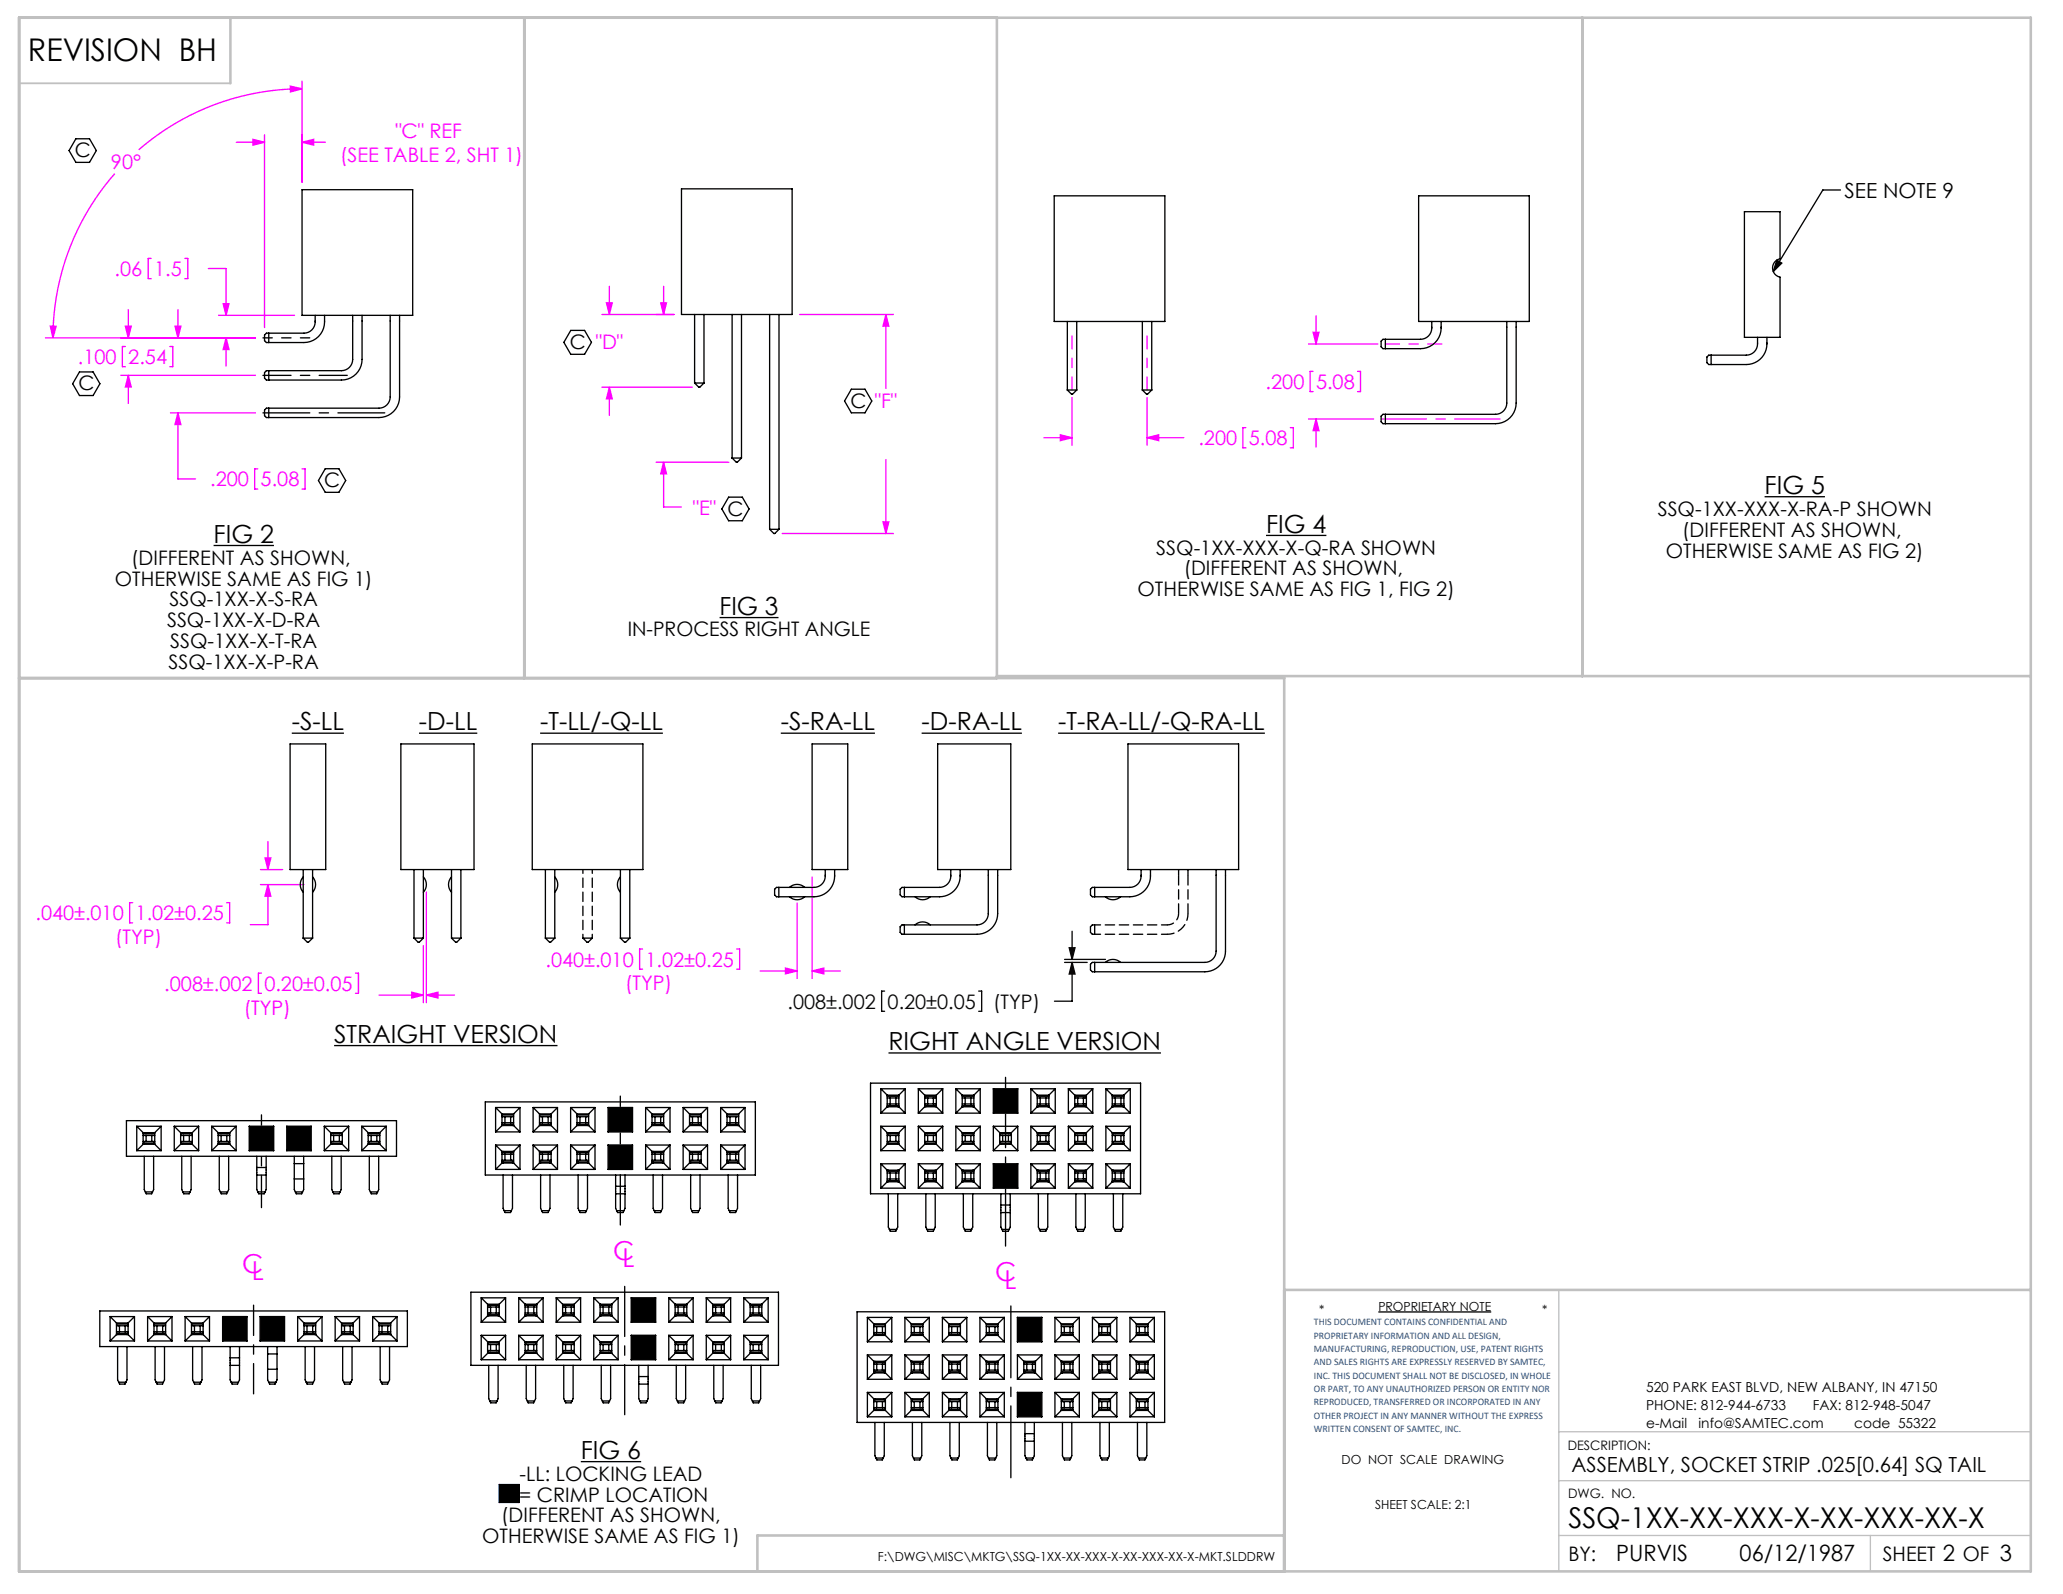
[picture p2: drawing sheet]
<svg xmlns="http://www.w3.org/2000/svg" width="279mm" height="216mm" viewBox="0 0 279 216" stroke-linecap="round" stroke-linejoin="round" font-family="sans-serif">
<defs><g id="words">
<text font-size="4.2" x="3.8" y="8.3">REVISION BH</text>
<text font-size="3.9" x="212.4" y="207">SSQ-1XX-XX-XXX-X-XX-XXX-XX-X</text>
<g font-size="3.5" fill="#f0f">
<text x="32.8" y="172.4">C</text>
<text x="34.1" y="173.4">L</text>
<text x="83" y="170.6">C</text>
<text x="84.3" y="171.7">L</text>
<text x="134.8" y="173.5">C</text>
<text x="136" y="174.5">L</text>
</g>
<g font-size="3.4">
<text x="239" y="66.9">FIG 5</text>
<text x="28.9" y="73.5">FIG 2</text>
<text x="171.5" y="72.2">FIG 4</text>
<text x="97.5" y="83.3">FIG 3</text>
<text x="39.5" y="98.9">-S-LL</text>
<text x="56.7" y="98.9">-D-LL</text>
<text x="73.2" y="98.9">-T-LL/-Q-LL</text>
<text x="105.7" y="98.9">-S-RA-LL</text>
<text x="124.8" y="98.9">-D-RA-LL</text>
<text x="143.3" y="98.9">-T-RA-LL/-Q-RA-LL</text>
<text x="45.2" y="141.3">STRAIGHT VERSION</text>
<text x="120.3" y="142.3">RIGHT ANGLE VERSION</text>
<text x="78.7" y="197.6">FIG 6</text>
</g>
<g font-size="3">
<text x="218.9" y="211.4">PURVIS</text>
<text x="235.6" y="211.4">06/12/1987</text>
</g>
<g font-size="2.8">
<text x="249.8" y="26.9">SEE NOTE 9</text>
<text x="212.8" y="199.4">ASSEMBLY, SOCKET STRIP .025[0.64] SQ TAIL</text>
</g>
<g font-size="2.7">
<text x="10.1" y="21.3">C</text>
<text x="77.2" y="47.3">C &quot;D&quot;</text>
<text x="10.6" y="52.9">C</text>
<text x="115.2" y="55.2">C &quot;F&quot;</text>
<text x="43.9" y="66">C</text>
<text x="224.5" y="69.9">SSQ-1XX-XXX-X-RA-P SHOWN</text>
<text x="17.8" y="76.5">(DIFFERENT AS SHOWN,</text>
<text x="156.6" y="75.1">SSQ-1XX-XXX-X-Q-RA SHOWN</text>
<text x="160.3" y="77.9">(DIFFERENT AS SHOWN,</text>
<text x="225.6" y="75.5">OTHERWISE SAME AS FIG 2)</text>
<text x="227.8" y="72.7">(DIFFERENT AS SHOWN,</text>
<text x="15.6" y="79.3">OTHERWISE SAME AS FIG 1)</text>
<text x="23" y="82.1">SSQ-1XX-X-S-RA</text>
<text x="154.1" y="80.8">OTHERWISE SAME AS FIG 1, FIG 2)</text>
<text x="22.6" y="84.9">SSQ-1XX-X-D-RA</text>
<text x="23.1" y="87.8">SSQ-1XX-X-T-RA</text>
<text x="85" y="86.1">IN-PROCESS RIGHT ANGLE</text>
<text x="22.8" y="90.6">SSQ-1XX-X-P-RA</text>
<text x="70.3" y="203.4">= CRIMP LOCATION</text>
<text x="70.4" y="200.6">-LL: LOCKING LEAD</text>
<text x="65.3" y="209">OTHERWISE SAME AS FIG 1)</text>
<text x="67.9" y="206.2">(DIFFERENT AS SHOWN,</text>
<text x="212.4" y="211.5">BY:</text>
<text x="255" y="211.4">SHEET 2 OF 3</text>
</g>
<g font-size="2.7" fill="#f0f">
<text x="15" y="22.9">90°</text>
<text x="46.1" y="21.9">(SEE TABLE 2, SHT 1)</text>
<text x="53.5" y="18.7">&quot;C&quot; REF</text>
<text x="15.5" y="37.4">.06</text>
<text x="20.9" y="37.4">1.5</text>
<text x="10.6" y="49.3">.100</text>
<text x="17.4" y="49.3">2.54</text>
<text x="171.4" y="52.7">.200</text>
<text x="178.2" y="52.7">5.08</text>
<text x="28.5" y="65.9">.200</text>
<text x="35.3" y="65.9">5.08</text>
<text x="162.3" y="60.3">.200</text>
<text x="169.1" y="60.3">5.08</text>
<text x="93.8" y="69.7">&quot;E&quot; C</text>
<text x="4.8" y="124.7">.040±.010</text>
<text x="18.4" y="124.7">1.02±0.25</text>
<text x="15.6" y="127.9">(TYP)</text>
<text x="73.9" y="130.9">.040±.010</text>
<text x="87.4" y="130.9">1.02±0.25</text>
<text x="22.3" y="134.2">.008±.002</text>
<text x="33" y="137.4">(TYP)</text>
<text x="35.8" y="134.2">0.20±0.05</text>
<text x="84.7" y="134.1">(TYP)</text>
</g>
<g font-size="2.7" fill="#130000">
<text x="106.7" y="136.6">.008±.002</text>
<text x="120.2" y="136.6">0.20±0.05</text>
<text x="134.5" y="136.6">(TYP)</text>
</g>
<g font-size="1.9">
<text x="222.9" y="188.6">520 PARK EAST BLVD, NEW ALBANY, IN 47150</text>
<text x="222.9" y="191">PHONE: 812-944-6733</text>
<text x="245.5" y="191">FAX: 812-948-5047</text>
<text x="222.9" y="193.4">e-Mail</text>
<text x="230" y="193.4">info@SAMTEC.com</text>
<text x="251.1" y="193.4">code 55322</text>
</g>
<g font-size="1.8">
<text x="212.3" y="196.4">DESCRIPTION:</text>
<text x="212.4" y="202.9">DWG. NO.</text>
</g>
<g font-size="1.7">
<text x="178.7" y="177.9">*</text>
<text x="186.7" y="177.5">PROPRIETARY NOTE</text>
<text x="208.9" y="177.9">*</text>
<text x="181.7" y="198.3">DO NOT SCALE DRAWING</text>
<text x="186.2" y="204.3">SHEET SCALE: 2:1</text>
<text x="118.9" y="211.5">F:\DWG\MISC\MKTG\SSQ-1XX-XX-XXX-X-XX-XXX-XX-X-MKT.SLDDRW</text>
</g>
<g font-size="1.4" fill="#1f497d">
<text x="177.9" y="179.5">THIS DOCUMENT CONTAINS CONFIDENTIAL AND</text>
<text x="177.9" y="181.3">PROPRIETARY INFORMATION AND ALL DESIGN,</text>
<text x="177.9" y="183.1">MANUFACTURING, REPRODUCTION, USE, PATENT RIGHTS</text>
<text x="177.9" y="184.9">AND SALES RIGHTS ARE EXPRESSLY RESERVED BY SAMTEC,</text>
<text x="177.9" y="186.7">INC. THIS DOCUMENT SHALL NOT BE DISCLOSED, IN WHOLE</text>
<text x="177.9" y="188.5">OR PART, TO ANY UNAUTHORIZED PERSON OR ENTITY NOR</text>
<text x="177.9" y="190.3">REPRODUCED, TRANSFERRED OR INCORPORATED IN ANY</text>
<text x="177.9" y="192.1">OTHER PROJECT IN ANY MANNER WITHOUT THE EXPRESS</text>
<text x="177.9" y="193.9">WRITTEN CONSENT OF SAMTEC, INC.</text>
</g>
</g></defs>
<path d="M240.6 35.2l.7 .4-1.1 1.2zM249.3 25.7h-2.4l-6.7 11.1M77.3 44.8h1.9l.9 1.6-.9 1.6h-1.9l-.9-1.6zM115.3 52.7h1.8l1 1.6-1 1.6h-1.8l-.9-1.6zM28.9 73.9h8.2M98.7 67.3h1.8l1 1.6-1 1.6h-1.8l-.9-1.6zM171.5 72.5h8.1M186.7 177.7h15.3M78.7 198h8.1" fill="none" stroke="#000" stroke-width=".18"/>
<path d="M135 91.6v-89.2h140v89.2M134.5 147.5h3.3v3.3h-3.3zM134.5 157.6h3.3v3.3h-3.3zM211.1 174.7v38.1M211.1 193.9h63.9M211.1 208h63.9M211.1 200.6h63.9M253.3 208v4.8" fill="none" stroke="#c0c0c0" stroke-width=".18"/>
<path d="M2.6 11.3h28.6" fill="none" stroke="#c0c0c0" stroke-width=".25"/>
<path d="M2.6 2.4h272.4v210.4h-272.4zM31.2 2.4v8.9M71 2.4v89.4M135 2.4v89.4M214.3 2.4v89.2M2.6 91.8h171.3v121M135 91.6h140M173.9 174.7h101.1M173.9 208h-71.3v4.8" fill="none" stroke="#c0c0c0" stroke-width=".35"/>
<path d="M67.6 201.1h2.7v2.4h-2.7z" fill="none" stroke="#00f" stroke-width=".18"/>
<path d="M67.6 201.1h2.7v2.4h-2.7z" fill-rule="evenodd" fill="#000"/>
<path d="M119.8 134.2h-.4v2.8h.4M132.5 134.2h.5v2.8h-.5M144.2 130.4h3M144.2 129.9h5.5M144.8 128.4h.8l-.4 1.5zM145.2 130.4v5.2h-2.4M145.2 126.1v3.8M145.2 130.4l.4 1.5h-.8z" fill="none" stroke="#130000" stroke-width=".18"/>
<g fill="none" stroke="#f0f" stroke-width=".18">
<path d="M32 19.3h3.8M34.3 18.9l1.5 .4-1.5 .4zM35.8 18.3v26.1M39.3 11.7l1.6 .3-1.6 .5zM40.9 19.3l1.6-.4v.8zM40.9 12a33.7 33.7 0 0 0-22.1 8.3M40.9 11v13.7M40.9 19.3h3.2M15.5 23.5a33.7 33.7 0 0 0-8.3 22.3M20.5 35h-.4v2.7h.4M25 35h.4v2.7h-.4M28.2 36.4h2.4v6.3"/>
<path d="M82.5 38.8v3.8M89.9 38.8v3.8M6.2 45.8h28.4M6.8 44.2h.8l-.4 1.6zM16.4 50.8h18.2M17 46.9h-.4v2.8h.4M17 44.2h.8l-.4 1.6zM17.4 50.8l.4 1.6h-.8zM17.4 42v3.8M17.4 50.8v3.9M23 46.9h.4v2.8h-.4M23.1 55.9h11.5"/>
<path d="M23.7 44.2h.8l-.4 1.6zM24.1 55.9l.4 1.6h-.8zM24.1 55.9v9h2.4M24.1 42v3.8M29.6 42.7h10.3M30.2 41.1h.8l-.4 1.6zM30.6 45.8l.4 1.5h-.8zM30.6 45.8v3.8M81.5 42.6h9.8M81.5 52.5h12.3M82.1 41h.8l-.4 1.6zM82.5 52.5l.4 1.5h-.8z"/>
<path d="M82.5 52.5v3.8M89.5 41h.8l-.4 1.6zM108.3 42.6h12.7M120 42.6l.4 1.6h-.8zM120 42.6v10M141.4 59.3h3.8M143.6 58.9l1.6 .4-1.6 .4zM145.2 53.8v6.5M155.3 53.8v6.5M155.3 59.3h5M155.3 59.3l1.6-.4v.8zM168.7 57.9h-.4v2.8h.4"/>
<path d="M174.8 57.9h.4v2.8h-.4M177.2 46.6h9.4M177.2 56.8h8.8M177.8 50.3h-.4v2.7h.4M177.8 45h.8l-.4 1.6zM178.2 42.8v3.8M178.2 56.8v3.8M178.2 56.8l.4 1.5h-.8zM183.9 50.3h.4v2.7h-.4M34.9 63.5h-.4v2.7h.4M40.9 63.5h.4v2.7h-.4M88.9 62.6h9.8"/>
<path d="M89.9 62.6l.4 1.6h-.8zM89.9 62.6v6.1h2.4M105.9 72.3h15.1M119.6 70.7h.8l-.4 1.6zM120 62.3v10M35.3 117.8h3M35.3 119.8h5.9M35.9 116.2h.8l-.4 1.6zM36.3 119.8l.4 1.6h-.8zM36.3 119.8v5.4h-2.4M36.3 114v3.8M110 118.8v13.7"/>
<path d="M18 122.3h-.4v2.7h.4M30.7 122.3h.4v2.7h-.4M35.4 131.8h-.4v2.7h.4M48.1 131.8h.4v2.7h-.4M51.3 134.8h6M55.8 134.4l1.5 .4-1.5 .4zM57.3 128.1v7.7M57.7 134.8l1.6-.4v.8zM57.7 120.8v15M57.7 134.8h3.9M87 128.5h-.4v2.8h.4M99.8 128.5h.4v2.8h-.4"/>
<path d="M103 131.5h5M106.4 131.1l1.6 .4-1.6 .4zM108 122.3v10.2M110 131.5l1.6-.4v.8zM110 131.5h3.8"/>
</g>
<path d="M35.6 45.8h6.3" fill="none" stroke="#000" stroke-width=".18" stroke-dasharray="15.2 1.3 1.3 1.3" stroke-dashoffset="14"/>
<path d="M35.6 50.8h11.4" fill="none" stroke="#000" stroke-width=".18" stroke-dasharray="15.2 1.3 1.3 1.3" stroke-dashoffset="11.4"/>
<path d="M35.6 55.9h16.5" fill="none" stroke="#000" stroke-width=".18" stroke-dasharray="15.2 1.3 1.3 1.3" stroke-dashoffset="8.9"/>
<path d="M136.2 145.9v22.9" fill="none" stroke="#000" stroke-width=".18" stroke-dasharray="15.2 1.3 1.3 1.3" stroke-dashoffset="5.7"/>
<path d="M145.2 52.8v-7.3M155.3 52.8v-7.3" fill="none" stroke="#f0f" stroke-width=".18" stroke-dasharray="15.2 1.3 1.3 1.3" stroke-dashoffset="13.5"/>
<path d="M187.6 46.6h7.7" fill="none" stroke="#f0f" stroke-width=".18" stroke-dasharray="15.2 1.3 1.3 1.3" stroke-dashoffset="13.3"/>
<path d="M187.1 56.8h16" fill="none" stroke="#f0f" stroke-width=".18" stroke-dasharray="15.2 1.3 1.3 1.3" stroke-dashoffset="9.1"/>
<path d="M240.6 35.2l.7 .4-1.1 1.2z" fill="#000"/>
<path d="M145.2 130.4l.4 1.5h-.8zM144.8 128.4h.8l-.4 1.5z" fill="#130000"/>
<g fill="#f0f">
<path d="M40.9 19.3l1.6-.4v.8zM34.3 18.9l1.5 .4-1.5 .4zM30.2 41.1h.8l-.4 1.6zM30.6 45.8l.4 1.5h-.8zM17 44.2h.8l-.4 1.6zM17.4 50.8l.4 1.6h-.8zM23.7 44.2h.8l-.4 1.6zM24.1 55.9l.4 1.6h-.8zM39.3 11.7l1.6 .3-1.6 .5zM6.8 44.2h.8l-.4 1.6zM82.1 41h.8l-.4 1.6zM82.5 52.5l.4 1.5h-.8zM89.5 41h.8l-.4 1.6zM89.9 62.6l.4 1.6h-.8zM120 42.6l.4 1.6h-.8zM119.6 70.7h.8l-.4 1.6zM35.9 116.2h.8l-.4 1.6zM36.3 119.8l.4 1.6h-.8zM55.8 134.4l1.5 .4-1.5 .4zM57.7 134.8l1.6-.4v.8zM110 131.5l1.6-.4v.8zM106.4 131.1l1.6 .4-1.6 .4z"/>
<path d="M155.3 59.3l1.6-.4v.8zM143.6 58.9l1.6 .4-1.6 .4zM177.8 45h.8l-.4 1.6zM178.2 56.8l.4 1.5h-.8z"/>
</g>
<g fill="#000">
<path d="M33.8 152.5v3.4h3.3v-3.4zM38.8 152.5v3.4h3.3v-3.4zM137.8 188.6h3.3v3.3h-3.3zM137.8 178.4h3.3v3.3h-3.3zM85.5 175.8h3.3v3.3h-3.3zM85.5 180.9h3.3v3.3h-3.3zM35.2 178.3v3.3h3.3v-3.3zM30.2 178.3h3.3v3.3h-3.3z" fill-rule="evenodd"/>
<path d="M82.4 150h3.3v3.3h-3.3zM82.4 155.1h3.3v3.3h-3.3z" fill-rule="evenodd"/>
<path d="M134.5 147.5h3.3v3.3h-3.3zM134.5 157.6h3.3v3.3h-3.3z" fill-rule="evenodd"/>
</g>
<path d="M84 148.5v17.4" fill="none" stroke="#000" stroke-width=".18" stroke-dasharray="15.2 1.3 1.3 1.3" stroke-dashoffset="8.4"/>
<path d="M33.8 152.5h3.3v3.4h-3.3zM38.8 152.5h3.3v3.4h-3.3zM82.4 150h3.3v3.3h-3.3zM82.4 155.1h3.3v3.3h-3.3zM30.2 178.3h3.3v3.3h-3.3zM35.2 178.3h3.3v3.3h-3.3zM85.5 175.8h3.3v3.3h-3.3zM137.8 178.4h3.3v3.3h-3.3zM85.5 180.9h3.3v3.3h-3.3zM137.8 188.6h3.3v3.3h-3.3z" fill="none" stroke="#c0c0c0" stroke-width=".18"/>
<path d="M35.4 151v12.6" fill="none" stroke="#000" stroke-width=".18" stroke-dasharray="15.2 1.3 1.3 1.3" stroke-dashoffset="10.9"/>
<path d="M136.9 200.2v-23.3" fill="none" stroke="#000" stroke-width=".18" stroke-dasharray="15.2 1.3 1.3 1.3" stroke-dashoffset="5.5"/>
<path d="M84.6 174.2v17.4" fill="none" stroke="#000" stroke-width=".18" stroke-dasharray="15.2 1.3 1.3 1.3" stroke-dashoffset="8.5"/>
<path d="M34.3 176.8v12" fill="none" stroke="#000" stroke-width=".18" stroke-dasharray="15.2 1.3 1.3 1.3" stroke-dashoffset="11.1"/>
<g fill="none" stroke="#000" stroke-width=".18">
<path d="M10.3 18.8h1.8l.9 1.6-.9 1.6h-1.8l-.9-1.6zM40.9 25.7h15v17h-15zM92.3 25.6h15v17h-15zM142.8 26.5h15v17h-15zM192.1 26.5h15v17h-15zM236.3 28.7h4.8v6.4a1.27 1.27 0 0 0-1 1.2 1.27 1.27 0 0 0 1 1.2v8.2h-4.8zM10.8 50.4h1.8l.9 1.6-.9 1.6h-1.8l-1-1.6zM36.4 45.1v1.3M36.4 50.2v1.3M36.4 55.3v1.3M42.7 42.7v.4a1.67 1.67 0 0 1-1.5 2h-5.1l-.3 .3v.7l.3 .3h5.1a3 3 0 0 0 2.8-3.6v-.1M47.8 42.7v6a1.52 1.52 0 0 1-1.6 1.5h-10.1l-.3 .3v.7l.3 .3h10.1a2.79 2.79 0 0 0 2.8-2.8v-6"/>
<path d="M52.8 42.7v11.1a1.52 1.52 0 0 1-1.5 1.5h-15.2l-.3 .2v.8l.3 .3h15.2a2.79 2.79 0 0 0 2.8-2.8v-11.1M94.1 51.9l.5 .6h.2l.5-.6M94.1 42.6v9.3M94.1 51.9h1.2M95.3 42.6v9.3M99.2 42.6v19.4l.5 .6h.1l.6-.6M100.4 42.6v19.4M104.2 42.6v29.1M105.5 42.6v29.1M144.6 52.8l.5 .6h.2l.5-.6M144.6 43.5v9.3M144.6 52.8h1.2"/>
<path d="M145.8 43.5v9.3M154.7 52.8l.6 .6h.1l.6-.6M154.7 43.5v9.3M154.7 52.8h1.3M156 43.5v9.3M187.6 46v1.2M187.6 56.1v1.3M193.9 43.5v.4a1.67 1.67 0 0 1-1.5 2.1h-5.1l-.2 .2v.8l.2 .2h5.1a3 3 0 0 0 2.8-3.6v-.1M204.1 43.5v11.1a1.52 1.52 0 0 1-1.6 1.5h-15.2l-.2 .3v.7l.2 .3h15.2a2.79 2.79 0 0 0 2.8-2.8v-11.1M231.7 48.1v1.3M238 45.7v.3a1.67 1.67 0 0 1-1.5 2.1h-5.1l-.2 .3v.7l.2 .3h5.1a3 3 0 0 0 2.8-3.7M44.1 63.5h1.8l.9 1.6-.9 1.6h-1.8l-1-1.6z"/>
<path d="M99.2 62h1.2M104.2 71.7l.6 .6h.1l.6-.6M104.2 71.7h1.3M239 67.3h8.2M39.5 99.3h7.1M56.7 99.3h7.9M73.2 99.3h16.6M97.5 83.6h7.9M105.7 99.3h12.8M124.8 99.3h13.6M143.3 99.3h28M39.3 100.8h4.8v17h-4.8z"/>
<path d="M41.1 118.8a1.52 1.52 0 0 0 0 2M41.1 117.8v9.3M42.3 118.8a1.52 1.52 0 0 1 0 2M42.3 117.8v9.3M54.3 100.8h9.9v17h-9.9zM56.1 117.8v9.3M57.3 118.8a1.52 1.52 0 0 1 0 2M57.3 117.8v9.3l-.5 .5h-.2l-.5-.5M61.1 118.8a1.52 1.52 0 0 0 0 2M61.1 117.8v9.3M62.4 117.8v9.3l-.6 .5h-.1l-.6-.5M72.1 100.8h15v17h-15z"/>
<path d="M73.9 117.8v9.3M75.1 118.8a1.52 1.52 0 0 1 0 2M75.1 117.8v9.3M84 118.8a1.52 1.52 0 0 0 0 2M84 117.8v9.3M85.3 117.8v9.3M110 100.8h4.8v17h-4.8zM111.8 117.8v.3a1.68 1.68 0 0 1-1.6 2.1h-5l-.3 .2v.8l.3 .3h5a3.1 3.1 0 0 0 2.8-3.7M127 100.8h9.9v17h-9.9zM128.8 117.8v.3a1.67 1.67 0 0 1-1.6 2.1h-5l-.3 .2v.8l.3 .3h5a3.1 3.1 0 0 0 2.8-3.7M133.8 117.8v5.9a1.52 1.52 0 0 1-1.5 1.6h-10.1l-.3 .2v.8l.3 .2h10.1a2.79 2.79 0 0 0 2.8-2.8v-5.9M152.8 100.8h15v17h-15z"/>
<path d="M154.5 117.8v.3a1.67 1.67 0 0 1-1.5 2.1h-5.1l-.2 .2v.8l.2 .3h5.1a3 3 0 0 0 2.8-3.7M159.6 117.8v.7M160.9 117.8v.7M164.7 117.8v11a1.52 1.52 0 0 1-1.5 1.6h-15.3l-.2 .2v.8l.2 .2h15.3a2.79 2.79 0 0 0 2.8-2.8v-11M41.1 127.1l.5 .5h.2l.5-.5M41.1 127.1h1.2M56.1 127.1h1.2M61.2 127.1h1.2M73.9 127.1l.5 .5h.2l.5-.5M73.9 127.1h1.2M78.9 127.1h1.3l-.6 .5h-.1zM84 127.1l.6 .5h.1l.6-.5"/>
<path d="M84 127.1h1.3M105.5 120.2v1.3M106.9 121.5a1.52 1.52 0 0 0 2.1 0M106.9 120.2a1.52 1.52 0 0 1 2.1 0M122.5 120.2v1.3M122.5 125.3v1.2M123.9 125.3a1.52 1.52 0 0 1 2.1 0M123.9 121.5a1.52 1.52 0 0 0 2.1 0M147.7 125.5l.2-.2h.4v1.2h-.4l-.2-.2zM148.3 120.2v1.3M148.3 130.4v1.2M149.7 130.4a1.52 1.52 0 0 1 2.1 0"/>
<path d="M149.7 121.5a1.52 1.52 0 0 0 2.1 0M17.1 151.8h36.6v4.8h-36.6zM18.5 152.5h3.3M18.5 155.9h3.3M18.5 152.5v3.4M18.5 152.5l.9 .9M19.4 153.8h.4M19.4 154.6h.4M19.4 153.6h1.6M19.4 154.8h1.6M19.4 153.4h1.6M19.4 155h1.6"/>
<path d="M19.4 155l-.9 .9M19.4 153.4v1.6M19.5 154.8v.2M19.5 156.6v4.5l.3 .6h.7l.3-.6v-4.5M19.8 153.8h.8M19.8 154.6h.8M19.8 153.8v.8M20.6 153.8h.4M20.6 154.6h.4M20.6 153.8v.8M20.8 154.8v.2M21 155l.8 .9"/>
<path d="M21 153.4v1.6M21.8 152.5v3.4M21.8 152.5l-.8 .9M23.6 152.5h3.3M23.6 155.9h3.3M23.6 152.5v3.4M23.6 152.5l.9 .9M24.5 154.6h.4M24.5 153.8h.4M24.5 153.6h1.5M24.5 154.8h1.5M24.5 153.4h1.5"/>
<path d="M24.5 155h1.5M24.5 155l-.9 .9M24.5 153.4v1.6M24.6 154.8v.2M24.6 156.6v4.5l.3 .6h.7l.3-.6v-4.5M24.9 154.6h.7M24.9 153.8h.7M24.9 153.8v.8M25.6 154.6h.4M25.6 153.8h.4M25.6 153.8v.8M25.9 154.8v.2"/>
<path d="M26 155l.9 .9M26 153.4v1.6M26.9 152.5v3.4M26.9 152.5l-.9 .9M28.7 152.5h3.3M28.7 155.9h3.3M28.7 152.5l.8 .9M28.7 152.5v3.4M29.5 153.8h.4M29.5 154.6h.4M29.5 153.6h1.6M29.5 154.8h1.6"/>
<path d="M29.5 153.4h1.6M29.5 155h1.6M29.5 155l-.8 .9M29.5 153.4v1.6M29.7 154.8v.2M29.7 156.6v4.5l.3 .6h.7l.3-.6v-4.5M29.9 153.8h.8M29.9 154.6h.8M29.9 153.8v.8M30.7 153.8h.4M30.7 154.6h.4M30.7 153.8v.8"/>
<path d="M31 154.8v.2M31.1 155l.9 .9M31.1 153.4v1.6M32 152.5l-.9 .9M32 152.5v3.4M33.8 152.5h3.3M33.8 155.9h3.3M33.8 152.5v3.4M33.8 152.5l.8 .9M34.6 153.8h.4M34.6 154.6h.4M34.6 153.6h1.6"/>
<path d="M34.6 154.8h1.6M34.6 153.4h1.6M34.6 155h1.6M34.6 155l-.8 .9M34.6 153.4v1.6M34.8 154.8v.2M34.8 156.6v4.5l.2 .6h.8l.2-.6v-4.5M34.8 159.2h1.2M34.8 158.1h1.2M35 153.8h.8M35 154.6h.8M35 153.8v.8"/>
<path d="M35.8 153.8h.4M35.8 154.6h.4M35.8 153.8v.8M36 154.8v.2M36.2 155l.9 .9M36.2 153.4v1.6M37.1 152.5v3.4M37.1 152.5l-.9 .9M38.8 152.5h3.3M38.8 155.9h3.3M38.8 152.5v3.4M38.8 152.5l.9 .9"/>
<path d="M39.7 154.6h.4M39.7 153.8h.4M39.7 153.6h1.6M39.7 154.8h1.6M39.7 153.4h1.6M39.7 155h1.6M39.7 155l-.9 .9M39.7 153.4v1.6M39.9 154.8v.2M39.9 157.6v2.1M39.9 159.7h1.2M39.9 159.7v1.4l.2 .6h.8l.2-.6v-1.4"/>
<path d="M39.9 157.6h1.2M39.9 156.6v1M40.1 154.6h.8M40.1 153.8h.8M40.1 153.8v.8M40.9 154.6h.4M40.9 153.8h.4M40.9 153.8v.8M41.1 154.8v.2M41.1 157.6v2.1M41.1 156.6v1M41.3 155l.8 .9"/>
<path d="M41.3 153.4v1.6M42.1 152.5v3.4M42.1 152.5l-.8 .9M43.9 152.5h3.3M43.9 155.9h3.3M43.9 152.5v3.4M43.9 152.5l.9 .9M44.8 154.6h.4M44.8 153.8h.4M44.8 153.6h1.6M44.8 154.8h1.6M44.8 153.4h1.6"/>
<path d="M44.8 155h1.6M44.8 155l-.9 .9M44.8 153.4v1.6M44.9 154.8v.2M44.9 156.6v4.5l.3 .6h.7l.3-.6v-4.5M45.2 154.6h.8M45.2 153.8h.8M45.2 153.8v.8M45.2 141.6h30.3M46 154.6h.4M46 153.8h.4M46 153.8v.8"/>
<path d="M46.2 154.8v.2M46.4 155l.8 .9M46.4 153.4v1.6M47.2 152.5v3.4M47.2 152.5l-.8 .9M49 152.5h3.3M49 155.9h3.3M49 152.5v3.4M49 152.5l.9 .9M49.9 154.6h.4M49.9 153.8h.4M49.9 153.6h1.5"/>
<path d="M49.9 154.8h1.5M49.9 153.4h1.5M49.9 155h1.5M49.9 155l-.9 .9M49.9 153.4v1.6M50 154.8v.2M50 156.6v4.5l.3 .6h.7l.3-.6v-4.5M50.3 154.6h.7M50.3 153.8h.7M50.3 153.8v.8M51 154.6h.4M51 153.8h.4"/>
<path d="M51 153.8v.8M51.3 154.8v.2M51.4 155l.9 .9M51.4 153.4v1.6M52.3 152.5v3.4M52.3 152.5l-.9 .9M65.7 149.2h36.6v10h-36.6zM67.1 150h3.3M67.1 155.1l.9 .9M67.1 155.1h3.3M67.1 150l.9 .9M67.1 150v3.3"/>
<path d="M67.1 155.1v3.3M67.1 158.4h3.3M67.1 153.3h3.3M68 151.3h.4M68 152.1h.4M68 157.1h.4M68 156.3h.4M68 151h1.6M68 152.3h1.6M68 157.4h1.6M68 156.1h1.6M68 150.9h1.6"/>
<path d="M68 157.5l-.9 .9M68 156h1.6M68 152.4l-.9 .9M68 157.5h1.6M68 152.4h1.6M68 150.9v1.5M68 156v1.5M68.1 152.3v.1M68.1 157.4v.1M68.1 159.2v4.5l.3 .5h.7l.3-.5v-4.5M68.1 156v.1M68.4 151.3h.8"/>
<path d="M68.4 152.1h.8M68.4 157.1h.8M68.4 156.3h.8M68.4 151.3v.8M68.4 156.3v.8M69.2 151.3h.4M69.2 152.1h.4M69.2 157.1h.4M69.2 156.3h.4M69.2 151.3v.8M69.2 156.3v.8M69.4 152.3v.1"/>
<path d="M69.4 157.4v.1M69.4 156v.1M69.6 157.5l.8 .9M69.6 150.9v1.5M69.6 156v1.5M69.6 152.4l.8 .9M70.4 155.1l-.8 .9M70.4 150v3.3M70.4 155.1v3.3M70.4 150l-.8 .9M72.2 150h3.3M72.2 150l.9 .9"/>
<path d="M72.2 155.1h3.3M72.2 155.1l.9 .9M72.2 158.4h3.3M72.2 153.3h3.3M72.2 150v3.3M72.2 155.1v3.3M73.1 152.1h.4M73.1 151.3h.4M73.1 156.3h.4M73.1 157.1h.4M73.1 151h1.5M73.1 152.3h1.5"/>
<path d="M73.1 157.4h1.5M73.1 156.1h1.5M73.1 150.9h1.5M73.1 152.4l-.9 .9M73.1 156h1.5M73.1 157.5l-.9 .9M73.1 157.5h1.5M73.1 152.4h1.5M73.1 150.9v1.5M73.1 156v1.5M73.2 152.3v.1M73.2 157.4v.1"/>
<path d="M73.2 159.2v4.5l.3 .5h.7l.3-.5v-4.5M73.2 156v.1M73.5 152.1h.7M73.5 151.3h.7M73.5 156.3h.7M73.5 157.1h.7M73.5 151.3v.8M73.5 156.3v.8M74.2 152.1h.4M74.2 151.3h.4M74.2 156.3h.4M74.2 157.1h.4"/>
<path d="M74.2 151.3v.8M74.2 156.3v.8M74.5 152.3v.1M74.5 157.4v.1M74.5 156v.1M74.6 157.5l.9 .9M74.6 152.4l.9 .9M74.6 150.9v1.5M74.6 156v1.5M75.5 150l-.9 .9M75.5 155.1l-.9 .9M75.5 150v3.3"/>
<path d="M75.5 155.1v3.3M77.3 150h3.3M77.3 155.1h3.3M77.3 150l.8 .9M77.3 158.4h3.3M77.3 153.3h3.3M77.3 150v3.3M77.3 155.1v3.3M77.3 155.1l.8 .9M78.1 151.3h.4M78.1 152.1h.4M78.1 157.1h.4"/>
<path d="M78.1 156.3h.4M78.1 151h1.6M78.1 152.3h1.6M78.1 157.4h1.6M78.1 156.1h1.6M78.1 157.5l-.8 .9M78.1 150.9h1.6M78.1 156h1.6M78.1 152.4l-.8 .9M78.1 157.5h1.6M78.1 152.4h1.6M78.1 150.9v1.5"/>
<path d="M78.1 156v1.5M78.3 152.3v.1M78.3 157.4v.1M78.3 159.2v4.5l.3 .5h.7l.3-.5v-4.5M78.3 156v.1M78.5 151.3h.8M78.5 152.1h.8M78.5 157.1h.8M78.5 156.3h.8M78.5 151.3v.8M78.5 156.3v.8M79.3 151.3h.4"/>
<path d="M79.3 152.1h.4M79.3 157.1h.4M79.3 156.3h.4M79.3 151.3v.8M79.3 156.3v.8M79.6 152.3v.1M79.6 157.4v.1M79.6 156v.1M79.7 152.4l.9 .9M79.7 157.5l.9 .9M79.7 150.9v1.5M79.7 156v1.5"/>
<path d="M80.6 155.1l-.9 .9M80.6 150l-.9 .9M80.6 150v3.3M80.6 155.1v3.3M82.4 150h3.3M82.4 150l.8 .9M82.4 155.1h3.3M82.4 155.1l.8 .9M82.4 158.4h3.3M82.4 153.3h3.3M82.4 150v3.3M82.4 155.1v3.3"/>
<path d="M83.2 152.1h.4M83.2 151.3h.4M83.2 157.1h.4M83.2 156.3h.4M83.2 151h1.6M83.2 152.3h1.6M83.2 157.4h1.6M83.2 156.1h1.6M83.2 152.4l-.8 .9M83.2 150.9h1.6M83.2 156h1.6M83.2 157.5l-.8 .9"/>
<path d="M83.2 157.5h1.6M83.2 152.4h1.6M83.2 150.9v1.5M83.2 156v1.5M83.4 152.3v.1M83.4 157.4v.1M83.4 159.2v4.5l.2 .5h.8l.2-.5v-4.5M83.4 156v.1M83.6 152.1h.8M83.6 151.3h.8M83.6 157.1h.8M83.6 156.3h.8"/>
<path d="M83.6 151.3v.8M83.6 156.3v.8M84.4 152.1h.4M84.4 151.3h.4M84.4 157.1h.4M84.4 156.3h.4M84.4 151.3v.8M84.4 156.3v.8M84.6 152.3v.1M84.6 157.4v.1M84.6 156v.1M84.8 152.4l.9 .9"/>
<path d="M84.8 157.5l.9 .9M84.8 150.9v1.5M84.8 156v1.5M85.7 150l-.9 .9M85.7 155.1l-.9 .9M85.7 150v3.3M85.7 155.1v3.3M87.4 150h3.3M87.4 155.1l.9 .9M87.4 155.1h3.3M87.4 150l.9 .9M87.4 158.4h3.3"/>
<path d="M87.4 153.3h3.3M87.4 150v3.3M87.4 155.1v3.3M88.3 151.3h.4M88.3 152.1h.4M88.3 157.1h.4M88.3 156.3h.4M88.3 151h1.6M88.3 152.3h1.6M88.3 157.4h1.6M88.3 156.1h1.6M88.3 150.9h1.6"/>
<path d="M88.3 157.5l-.9 .9M88.3 156h1.6M88.3 152.4l-.9 .9M88.3 157.5h1.6M88.3 152.4h1.6M88.3 150.9v1.5M88.3 156v1.5M88.5 152.3v.1M88.5 157.4v.1M88.5 159.2v4.5l.2 .5h.8l.2-.5v-4.5M88.5 156v.1M88.7 151.3h.8"/>
<path d="M88.7 152.1h.8M88.7 157.1h.8M88.7 156.3h.8M88.7 151.3v.8M88.7 156.3v.8M89.5 151.3h.4M89.5 152.1h.4M89.5 157.1h.4M89.5 156.3h.4M89.5 151.3v.8M89.5 156.3v.8M89.7 152.3v.1"/>
<path d="M89.7 157.4v.1M89.7 156v.1M89.9 157.5l.8 .9M89.9 150.9v1.5M89.9 156v1.5M89.9 152.4l.8 .9M90.7 155.1l-.8 .9M90.7 150v3.3M90.7 155.1v3.3M90.7 150l-.8 .9M92.5 150h3.3M92.5 155.1h3.3"/>
<path d="M92.5 155.1l.9 .9M92.5 150l.9 .9M92.5 158.4h3.3M92.5 153.3h3.3M92.5 150v3.3M92.5 155.1v3.3M93.4 151.3h.4M93.4 152.1h.4M93.4 156.3h.4M93.4 157.1h.4M93.4 151h1.6M93.4 152.3h1.6"/>
<path d="M93.4 157.4h1.6M93.4 156.1h1.6M93.4 150.9h1.6M93.4 152.4l-.9 .9M93.4 156h1.6M93.4 157.5l-.9 .9M93.4 157.5h1.6M93.4 152.4h1.6M93.4 150.9v1.5M93.4 156v1.5M93.5 152.3v.1M93.5 157.4v.1"/>
<path d="M93.5 156v.1M93.5 159.2v4.5l.2 .3M93.8 151.3h.8M93.8 152.1h.8M93.8 156.3h.8M93.8 157.1h.8M93.8 151.3v.8M93.8 156.3v.8M94.6 151.3h.4M94.6 152.1h.4M94.6 156.3h.4M94.6 157.1h.4"/>
<path d="M94.6 151.3v.8M94.6 156.3v.8M94.8 152.3v.1M94.8 157.4v.1M94.8 159.2v4.5l-.3 .5h-.7l-.1-.2M94.8 156v.1M95 157.5l.8 .9M95 150.9v1.5M95 156v1.5M95 152.4l.8 .9M95.8 150l-.8 .9M95.8 155.1l-.8 .9"/>
<path d="M95.8 150v3.3M95.8 155.1v3.3M97.6 150h3.3M97.6 155.1h3.3M97.6 150l.9 .9M97.6 155.1l.9 .9M97.6 158.4h3.3M97.6 153.3h3.3M97.6 150v3.3M97.6 155.1v3.3M98.5 152.1h.4M98.5 151.3h.4"/>
<path d="M98.5 156.3h.4M98.5 157.1h.4M98.5 151h1.5M98.5 152.3h1.5M98.5 157.4h1.5M98.5 156.1h1.5M98.5 150.9h1.5M98.5 156h1.5M98.5 152.4l-.9 .9M98.5 157.5l-.9 .9M98.5 157.5h1.5M98.5 152.4h1.5"/>
<path d="M98.5 150.9v1.5M98.5 156v1.5M98.6 152.3v.1M98.6 157.4v.1M98.6 159.2v4.5l.3 .5h.7l.3-.5v-4.5M98.6 156v.1M98.9 152.1h.7M98.9 151.3h.7M98.9 156.3h.7M98.9 157.1h.7M98.9 151.3v.8M98.9 156.3v.8"/>
<path d="M99.6 152.1h.4M99.6 151.3h.4M99.6 156.3h.4M99.6 157.1h.4M99.6 151.3v.8M99.6 156.3v.8M99.9 152.3v.1M99.9 157.4v.1M99.9 156v.1M100 152.4l.9 .9M100 157.5l.9 .9M100 150.9v1.5"/>
<path d="M100 156v1.5M100.9 150l-.9 .9M100.9 155.1l-.9 .9M100.9 150v3.3M100.9 155.1v3.3M117.9 146.7h36.6v15h-36.6zM119.3 147.5h3.3M119.3 157.6h3.3M119.3 152.5h3.3M119.3 157.6l.9 .9M119.3 152.5l.9 .9M119.3 147.5l.9 .8"/>
<path d="M119.3 147.5v3.3M119.3 152.5v3.4M119.3 157.6v3.3M119.3 155.9h3.3M119.3 150.8h3.3M120.2 148.7h.4M120.2 149.5h.4M120.2 154.6h.4M120.2 153.8h.4M120.2 158.9h.4M120.2 159.7h.4M120.2 148.5h1.5"/>
<path d="M120.2 149.8h1.5M120.2 158.6h1.5M120.2 159.9h1.5M120.2 153.6h1.5M120.2 154.8h1.5M120.2 148.3h1.5M120.2 158.5h1.5M120.2 153.4h1.5M120.2 155l-.9 .9M120.2 149.9l-.9 .9M120.2 155h1.5M120.2 149.9h1.5"/>
<path d="M120.2 148.3v1.6M120.2 153.4v1.6M120.2 158.5v1.6M120.3 149.8v.1M120.3 154.8v.2M120.3 159.9v.2M120.3 153.4v.2M120.3 158.5v.1M120.3 142.6h36.9M120.6 148.7h.7M120.6 149.5h.7M120.6 154.6h.7"/>
<path d="M120.6 153.8h.7M120.6 158.9h.7M120.6 159.7h.7M120.6 148.7v.8M120.6 153.8v.8M120.6 158.9v.8M121.3 148.7h.4M121.3 149.5h.4M121.3 154.6h.4M121.3 153.8h.4M121.3 158.9h.4M121.3 159.7h.4"/>
<path d="M121.3 148.7v.8M121.3 153.8v.8M121.3 158.9v.8M121.6 149.8v.1M121.6 154.8v.2M121.6 159.9v.2M121.6 153.4v.2M121.6 158.5v.1M121.7 155l.9 .9M121.7 148.3v1.6M121.7 153.4v1.6M121.7 158.5v1.6"/>
<path d="M121.7 149.9l.9 .9M122.6 157.6l-.9 .9M122.6 152.5l-.9 .9M122.6 147.5v3.3M122.6 152.5v3.4M122.6 157.6v3.3M122.6 147.5l-.9 .8M124.4 147.5h3.3M124.4 157.6h3.3M124.4 157.6l.8 .9M124.4 152.5h3.3M124.4 152.5l.8 .9"/>
<path d="M124.4 147.5l.8 .8M124.4 155.9h3.3M124.4 150.8h3.3M124.4 147.5v3.3M124.4 152.5v3.4M124.4 157.6v3.3M125.2 149.5h.4M125.2 148.7h.4M125.2 154.6h.4M125.2 153.8h.4M125.2 158.9h.4M125.2 159.7h.4"/>
<path d="M125.2 148.5h1.6M125.2 149.8h1.6M125.2 158.6h1.6M125.2 159.9h1.6M125.2 153.6h1.6M125.2 154.8h1.6M125.2 155l-.8 .9M125.2 148.3h1.6M125.2 158.5h1.6M125.2 153.4h1.6M125.2 149.9l-.8 .9M125.2 155h1.6"/>
<path d="M125.2 149.9h1.6M125.2 148.3v1.6M125.2 153.4v1.6M125.2 158.5v1.6M125.4 149.8v.1M125.4 154.8v.2M125.4 159.9v.2M125.4 153.4v.2M125.4 158.5v.1M125.6 149.5h.8M125.6 148.7h.8M125.6 154.6h.8"/>
<path d="M125.6 153.8h.8M125.6 158.9h.8M125.6 159.7h.8M125.6 148.7v.8M125.6 153.8v.8M125.6 158.9v.8M126.4 149.5h.4M126.4 148.7h.4M126.4 154.6h.4M126.4 153.8h.4M126.4 158.9h.4M126.4 159.7h.4"/>
<path d="M126.4 148.7v.8M126.4 153.8v.8M126.4 158.9v.8M126.7 149.8v.1M126.7 154.8v.2M126.7 159.9v.2M126.7 153.4v.2M126.7 158.5v.1M126.8 148.3v1.6M126.8 153.4v1.6M126.8 158.5v1.6M126.8 155l.9 .9"/>
<path d="M126.8 149.9l.9 .9M127.7 152.5l-.9 .9M127.7 157.6l-.9 .9M127.7 147.5v3.3M127.7 152.5v3.4M127.7 157.6v3.3M127.7 147.5l-.9 .8M129.5 147.5h3.3M129.5 147.5l.8 .8M129.5 157.6h3.3M129.5 152.5l.8 .9M129.5 152.5h3.3"/>
<path d="M129.5 157.6l.8 .9M129.5 155.9h3.3M129.5 150.8h3.3M129.5 147.5v3.3M129.5 152.5v3.4M129.5 157.6v3.3M130.3 149.5h.4M130.3 148.7h.4M130.3 154.6h.4M130.3 153.8h.4M130.3 158.9h.4M130.3 159.7h.4"/>
<path d="M130.3 148.5h1.6M130.3 149.8h1.6M130.3 158.6h1.6M130.3 159.9h1.6M130.3 153.6h1.6M130.3 154.8h1.6M130.3 149.9l-.8 .9M130.3 148.3h1.6M130.3 158.5h1.6M130.3 155l-.8 .9M130.3 153.4h1.6M130.3 155h1.6"/>
<path d="M130.3 149.9h1.6M130.3 148.3v1.6M130.3 153.4v1.6M130.3 158.5v1.6M130.5 149.8v.1M130.5 154.8v.2M130.5 159.9v.2M130.5 153.4v.2M130.5 158.5v.1M130.7 149.5h.8M130.7 148.7h.8M130.7 154.6h.8"/>
<path d="M130.7 153.8h.8M130.7 158.9h.8M130.7 159.7h.8M130.7 148.7v.8M130.7 153.8v.8M130.7 158.9v.8M131.5 149.5h.4M131.5 148.7h.4M131.5 154.6h.4M131.5 153.8h.4M131.5 158.9h.4M131.5 159.7h.4"/>
<path d="M131.5 148.7v.8M131.5 153.8v.8M131.5 158.9v.8M131.7 149.8v.1M131.7 154.8v.2M131.7 159.9v.2M131.7 153.4v.2M131.7 158.5v.1M131.9 149.9l.9 .9M131.9 155l.9 .9M131.9 148.3v1.6M131.9 153.4v1.6"/>
<path d="M131.9 158.5v1.6M132.8 147.5l-.9 .8M132.8 152.5l-.9 .9M132.8 157.6l-.9 .9M132.8 147.5v3.3M132.8 152.5v3.4M132.8 157.6v3.3M134.5 147.5h3.3M134.5 157.6h3.3M134.5 157.6l.9 .9M134.5 152.5h3.3M134.5 152.5l.9 .9"/>
<path d="M134.5 147.5l.9 .8M134.5 155.9h3.3M134.5 150.8h3.3M134.5 147.5v3.3M134.5 152.5v3.4M134.5 157.6v3.3M135.4 149.5h.4M135.4 148.7h.4M135.4 158.9h.4M135.4 159.7h.4M135.4 154.6h.4M135.4 153.8h.4"/>
<path d="M135.4 148.5h1.6M135.4 149.8h1.6M135.4 158.6h1.6M135.4 159.9h1.6M135.4 153.6h1.6M135.4 154.8h1.6M135.4 148.3h1.6M135.4 158.5h1.6M135.4 149.9l-.9 .9M135.4 153.4h1.6M135.4 155l-.9 .9M135.4 155h1.6"/>
<path d="M135.4 149.9h1.6M135.4 148.3v1.6M135.4 153.4v1.6M135.4 158.5v1.6M135.6 149.8v.1M135.6 159.9v.2M135.6 154.8v.2M135.6 153.4v.2M135.6 158.5v.1M135.8 149.5h.8M135.8 148.7h.8M135.8 158.9h.8"/>
<path d="M135.8 159.7h.8M135.8 154.6h.8M135.8 153.8h.8M135.8 148.7v.8M135.8 153.8v.8M135.8 158.9v.8M136.6 149.5h.4M136.6 148.7h.4M136.6 158.9h.4M136.6 159.7h.4M136.6 154.6h.4M136.6 153.8h.4"/>
<path d="M136.6 148.7v.8M136.6 153.8v.8M136.6 158.9v.8M136.8 149.8v.1M136.8 159.9v.2M136.8 154.8v.2M136.8 153.4v.2M136.8 158.5v.1M137 149.9l.8 .9M137 155l.8 .9M137 148.3v1.6M137 153.4v1.6"/>
<path d="M137 158.5v1.6M137.8 147.5l-.8 .8M137.8 157.6l-.8 .9M137.8 152.5l-.8 .9M137.8 147.5v3.3M137.8 152.5v3.4M137.8 157.6v3.3M139.6 147.5h3.3M139.6 157.6h3.3M139.6 152.5l.9 .9M139.6 152.5h3.3M139.6 157.6l.9 .9"/>
<path d="M139.6 155.9h3.3M139.6 150.8h3.3M139.6 147.5v3.3M139.6 152.5v3.4M139.6 157.6v3.3M139.6 147.5l.9 .8M140.5 149.5h.4M140.5 148.7h.4M140.5 153.8h.4M140.5 154.6h.4M140.5 159.7h.4M140.5 158.9h.4"/>
<path d="M140.5 148.5h1.6M140.5 149.8h1.6M140.5 158.6h1.6M140.5 159.9h1.6M140.5 153.6h1.6M140.5 154.8h1.6M140.5 148.3h1.6M140.5 158.5h1.6M140.5 153.4h1.6M140.5 155l-.9 .9M140.5 149.9l-.9 .9M140.5 155h1.6"/>
<path d="M140.5 149.9h1.6M140.5 148.3v1.6M140.5 153.4v1.6M140.5 158.5v1.6M140.6 149.8v.1M140.6 154.8v.2M140.6 159.9v.2M140.6 153.4v.2M140.6 158.5v.1M140.9 149.5h.8M140.9 148.7h.8M140.9 153.8h.8"/>
<path d="M140.9 154.6h.8M140.9 159.7h.8M140.9 158.9h.8M140.9 148.7v.8M140.9 153.8v.8M140.9 158.9v.8M141.7 149.5h.4M141.7 148.7h.4M141.7 153.8h.4M141.7 154.6h.4M141.7 159.7h.4M141.7 158.9h.4"/>
<path d="M141.7 148.7v.8M141.7 153.8v.8M141.7 158.9v.8M141.9 149.8v.1M141.9 154.8v.2M141.9 159.9v.2M141.9 153.4v.2M141.9 158.5v.1M142.1 155l.8 .9M142.1 149.9l.8 .9M142.1 148.3v1.6M142.1 153.4v1.6"/>
<path d="M142.1 158.5v1.6M142.9 157.6l-.8 .9M142.9 152.5l-.8 .9M142.9 147.5l-.8 .8M142.9 147.5v3.3M142.9 152.5v3.4M142.9 157.6v3.3M144.7 147.5h3.3M144.7 157.6h3.3M144.7 157.6l.9 .9M144.7 152.5l.9 .9M144.7 152.5h3.3"/>
<path d="M144.7 147.5l.9 .8M144.7 155.9h3.3M144.7 150.8h3.3M144.7 147.5v3.3M144.7 152.5v3.4M144.7 157.6v3.3M145.6 149.5h.4M145.6 148.7h.4M145.6 154.6h.4M145.6 153.8h.4M145.6 158.9h.4M145.6 159.7h.4"/>
<path d="M145.6 148.5h1.5M145.6 149.8h1.5M145.6 158.6h1.5M145.6 159.9h1.5M145.6 153.6h1.5M145.6 154.8h1.5M145.6 148.3h1.5M145.6 158.5h1.5M145.6 155l-.9 .9M145.6 153.4h1.5M145.6 149.9l-.9 .9M145.6 148.3v1.6"/>
<path d="M145.6 153.4v1.6M145.6 158.5v1.6M145.6 155h1.5M145.6 149.9h1.5M145.7 149.8v.1M145.7 154.8v.2M145.7 159.9v.2M145.7 153.4v.2M145.7 158.5v.1M146 149.5h.7M146 148.7h.7M146 154.6h.7"/>
<path d="M146 153.8h.7M146 158.9h.7M146 159.7h.7M146 148.7v.8M146 153.8v.8M146 158.9v.8M146.7 149.5h.4M146.7 148.7h.4M146.7 154.6h.4M146.7 153.8h.4M146.7 158.9h.4M146.7 159.7h.4"/>
<path d="M146.7 148.7v.8M146.7 153.8v.8M146.7 158.9v.8M147 149.8v.1M147 154.8v.2M147 159.9v.2M147 153.4v.2M147 158.5v.1M147.1 155l.9 .9M147.1 148.3v1.6M147.1 153.4v1.6M147.1 158.5v1.6"/>
<path d="M147.1 149.9l.9 .9M148 157.6l-.9 .9M148 152.5l-.9 .9M148 147.5v3.3M148 152.5v3.4M148 157.6v3.3M148 147.5l-.9 .8M149.8 147.5h3.3M149.8 157.6h3.3M149.8 157.6l.8 .9M149.8 152.5h3.3M149.8 152.5l.8 .9"/>
<path d="M149.8 147.5l.8 .8M149.8 155.9h3.3M149.8 150.8h3.3M149.8 147.5v3.3M149.8 152.5v3.4M149.8 157.6v3.3M150.6 148.7h.4M150.6 149.5h.4M150.6 154.6h.4M150.6 153.8h.4M150.6 159.7h.4M150.6 158.9h.4"/>
<path d="M150.6 148.5h1.6M150.6 149.8h1.6M150.6 158.6h1.6M150.6 159.9h1.6M150.6 153.6h1.6M150.6 154.8h1.6M150.6 148.3h1.6M150.6 155l-.8 .9M150.6 158.5h1.6M150.6 149.9l-.8 .9M150.6 153.4h1.6M150.6 148.3v1.6"/>
<path d="M150.6 153.4v1.6M150.6 158.5v1.6M150.6 155h1.6M150.6 149.9h1.6M150.8 149.8v.1M150.8 154.8v.2M150.8 159.9v.2M150.8 153.4v.2M150.8 158.5v.1M151 148.7h.8M151 149.5h.8M151 154.6h.8"/>
<path d="M151 153.8h.8M151 159.7h.8M151 158.9h.8M151 148.7v.8M151 153.8v.8M151 158.9v.8M151.8 148.7h.4M151.8 149.5h.4M151.8 154.6h.4M151.8 153.8h.4M151.8 159.7h.4M151.8 158.9h.4"/>
<path d="M151.8 148.7v.8M151.8 153.8v.8M151.8 158.9v.8M152.1 149.8v.1M152.1 154.8v.2M152.1 159.9v.2M152.1 153.4v.2M152.1 158.5v.1M152.2 155l.9 .9M152.2 148.3v1.6M152.2 153.4v1.6M152.2 158.5v1.6"/>
<path d="M152.2 149.9l.9 .9M153.1 152.5l-.9 .9M153.1 147.5l-.9 .8M153.1 157.6l-.9 .9M153.1 147.5v3.3M153.1 152.5v3.4M153.1 157.6v3.3M13.5 177.6h41.7v4.8h-41.7zM14.9 178.3h3.3M14.9 178.3l.9 .9M14.9 178.3v3.3M15.8 179.6h.4"/>
<path d="M15.8 179.2h1.6M15.8 179.2v1.6M15.8 179.3h1.6M16.2 179.6h.7M16.2 179.6v.8M16.9 179.6h.5M16.9 179.6v.8M17.4 179.2v1.6M18.2 178.3l-.8 .9M18.2 178.3v3.3M19.7 161.4h1M20 178.3h3.3"/>
<path d="M20 178.3l.9 .9M20 178.3v3.3M20.9 179.6h.4M20.9 179.2h1.5M20.9 179.2v1.6M20.9 179.3h1.5M21.3 179.6h.7M21.3 179.6v.8M22 179.6h.4M22 179.6v.8M22.4 179.2v1.6M23.3 178.3l-.9 .9"/>
<path d="M23.3 178.3v3.3M24.8 161.4h.9M25.1 178.3h3.3M25.1 178.3l.8 .9M25.1 178.3v3.3M25.9 179.6h.4M25.9 179.2h1.6M25.9 179.2v1.6M25.9 179.3h1.6M26.3 179.6h.8M26.3 179.6v.8M27.1 179.6h.4"/>
<path d="M27.1 179.6v.8M27.5 179.2v1.6M28.4 178.3l-.9 .9M28.4 178.3v3.3M29.8 161.4h1M30.2 178.3h3.3M30.2 178.3l.8 .9M30.2 178.3v3.3M31 179.6h.4M31 179.2h1.6M31 179.2v1.6M31 179.3h1.6"/>
<path d="M31.4 179.6h.8M31.4 179.6v.8M32.2 179.6h.4M32.2 179.6v.8M32.6 179.2v1.6M33.5 178.3l-.9 .9M33.5 178.3v3.3M34.9 161.4h1M35.2 178.3h3.3M35.2 178.3l.9 .9M35.2 178.3v3.3M36.1 179.6h.4"/>
<path d="M36.1 179.2h1.6M36.1 179.2v1.6M36.1 179.3h1.6M36.5 179.6h.8M36.5 179.6v.8M37.3 179.6h.4M37.3 179.6v.8M37.7 179.2v1.6M38.5 178.3l-.8 .9M38.5 178.3v3.3M40 161.4h1M40.3 178.3h3.3"/>
<path d="M40.3 178.3l.9 .9M40.3 178.3v3.3M41.2 179.6h.4M41.2 179.2h1.6M41.2 179.2v1.6M41.2 179.3h1.6M41.6 179.6h.7M41.6 179.6v.8M42.3 179.6h.5M42.3 179.6v.8M42.8 179.2v1.6M43.6 178.3l-.8 .9"/>
<path d="M43.6 178.3v3.3M45.1 161.4h1M45.4 178.3h3.3M45.4 178.3l.9 .9M45.4 178.3v3.3M46.3 179.6h.4M46.3 179.2h1.5M46.3 179.2v1.6M46.3 179.3h1.5M46.7 179.6h.7M46.7 179.6v.8M47.4 179.6h.4"/>
<path d="M47.4 179.6v.8M47.8 179.2v1.6M48.7 178.3l-.9 .9M48.7 178.3v3.3M50.2 161.4h.9M50.5 178.3h3.3M50.5 178.3v3.3M50.5 178.3l.8 .9M51.3 179.6h.4M51.3 179.2h1.6M51.3 179.2v1.6M51.3 179.3h1.6"/>
<path d="M51.7 179.6h.8M51.7 179.6v.8M52.5 179.6h.4M52.5 179.6v.8M52.9 179.2v1.6M53.8 178.3v3.3M53.8 178.3l-.9 .9M63.8 175h41.6v9.9h-41.6zM65.2 175.8h3.3M65.2 175.8l.8 .8M65.2 175.8v3.3M65.2 179.1h3.3"/>
<path d="M66 177.8h.4M66 177h.4M66 176.6h1.6M66 178.2l-.8 .9M66 176.6v1.6M66 178.2h1.6M66 176.8h1.6M66 178.1h1.6M66.2 178.1v.1M66.4 177.8h.8M66.4 177h.8M66.4 177v.8"/>
<path d="M67.2 177.8h.4M67.2 177h.4M67.2 177v.8M67.5 178.1v.1M67.6 178.2l.9 .9M67.6 176.6v1.6M68.3 164h1M68.5 175.8l-.9 .8M68.5 175.8v3.3M70.3 175.8h3.3M70.3 179.1h3.3M70.3 175.8v3.3"/>
<path d="M70.3 175.8l.8 .8M71.1 177.8h.4M71.1 177h.4M71.1 176.6h1.6M71.1 178.2l-.8 .9M71.1 176.6v1.6M71.1 178.2h1.6M71.1 176.8h1.6M71.1 178.1h1.6M71.3 178.1v.1M71.5 177.8h.8M71.5 177h.8"/>
<path d="M71.5 177v.8M72.3 177.8h.4M72.3 177h.4M72.3 177v.8M72.5 178.1v.1M72.7 178.2l.9 .9M72.7 176.6v1.6M73.4 164h.9M73.6 175.8v3.3M73.6 175.8l-.9 .8M75.3 175.8h3.3M75.3 179.1h3.3"/>
<path d="M75.3 175.8v3.3M75.3 175.8l.9 .8M76.2 177h.4M76.2 177.8h.4M76.2 176.6h1.6M76.2 178.2l-.9 .9M76.2 176.6v1.6M76.2 178.2h1.6M76.2 176.8h1.6M76.2 178.1h1.6M76.3 178.1v.1M76.6 177h.8"/>
<path d="M76.6 177.8h.8M76.6 177v.8M77.4 177h.4M77.4 177.8h.4M77.4 177v.8M77.6 178.1v.1M77.8 178.2l.8 .9M77.8 176.6v1.6M78.4 164h1M78.6 175.8v3.3M78.6 175.8l-.8 .8M80.4 175.8h3.3"/>
<path d="M80.4 179.1h3.3M80.4 175.8v3.3M80.4 175.8l.9 .8M81.3 177h.4M81.3 177.8h.4M81.3 176.6h1.6M81.3 178.2l-.9 .9M81.3 176.6v1.6M81.3 178.2h1.6M81.3 176.8h1.6M81.3 178.1h1.6M81.4 178.1v.1"/>
<path d="M81.7 177h.8M81.7 177.8h.8M81.7 177v.8M82.5 177h.4M82.5 177.8h.4M82.5 177v.8M82.7 178.1v.1M82.9 178.2l.8 .9M82.9 176.6v1.6M83.4 161.7h1.2M83.4 160.7h1.2M83.5 164h1"/>
<path d="M83.7 175.8v3.3M83.7 175.8l-.8 .8M85.5 175.8h3.3M85.5 175.8l.9 .8M85.5 179.1h3.3M85.5 175.8v3.3M86.4 177.8h.4M86.4 177h.4M86.4 176.6h1.5M86.4 178.2l-.9 .9M86.4 178.2h1.5M86.4 176.6v1.6"/>
<path d="M86.4 176.8h1.5M86.4 178.1h1.5M86.5 178.1v.1M86.8 177.8h.7M86.8 177h.7M86.8 177v.8M87.5 177.8h.4M87.5 177h.4M87.5 177v.8M87.8 178.1v.1M87.9 178.2l.9 .9M87.9 176.6v1.6"/>
<path d="M88.6 164h1M88.8 175.8l-.9 .8M88.8 175.8v3.3M90.6 175.8h3.3M90.6 179.1h3.3M90.6 175.8v3.3M90.6 175.8l.8 .8M91.4 177.8h.4M91.4 177h.4M91.4 176.6h1.6M91.4 178.2l-.8 .9M91.4 176.6v1.6"/>
<path d="M91.4 178.2h1.6M91.4 176.8h1.6M91.4 178.1h1.6M91.6 178.1v.1M91.8 177.8h.8M91.8 177h.8M91.8 177v.8M92.6 177.8h.4M92.6 177h.4M92.6 177v.8M92.9 178.1v.1M93 178.2l.9 .9"/>
<path d="M93 176.6v1.6M93.7 164h1M93.9 175.8l-.9 .8M93.9 175.8v3.3M95.7 175.8h3.3M95.7 179.1h3.3M95.7 175.8v3.3M95.7 175.8l.8 .8M96.5 177.8h.4M96.5 177h.4M96.5 176.6h1.6M96.5 178.2l-.8 .9"/>
<path d="M96.5 178.2h1.6M96.5 176.6v1.6M96.5 176.8h1.6M96.5 178.1h1.6M96.7 178.1v.1M96.9 177.8h.8M96.9 177h.8M96.9 177v.8M97.7 177.8h.4M97.7 177h.4M97.7 177v.8M97.9 178.1v.1"/>
<path d="M98.1 176.6v1.6M98.1 178.2l.9 .9M98.8 164h.9M99 175.8v3.3M99 175.8l-.9 .8M100.7 175.8h3.3M100.7 175.8l.9 .8M100.7 179.1h3.3M100.7 175.8v3.3M101.6 177.8h.4M101.6 177h.4M101.6 178.2l-.9 .9"/>
<path d="M101.6 176.6h1.6M101.6 178.2h1.6M101.6 176.6v1.6M101.6 176.8h1.6M101.6 178.1h1.6M101.7 178.1v.1M102 177.8h.8M102 177h.8M102 177v.8M102.8 177.8h.4M102.8 177h.4M102.8 177v.8"/>
<path d="M103 178.1v.1M103.2 178.2l.8 .9M103.2 176.6v1.6M104 175.8l-.8 .8M104 175.8v3.3M116.1 177.7h41.6v15h-41.6zM117.5 178.4v3.3M117.5 178.4h3.3M117.5 178.4l.8 .9M118.3 179.7h.4M118.3 179.3h1.6M118.3 179.3v1.6"/>
<path d="M118.3 179.5h1.6M118.7 179.7h.8M118.7 179.7v.8M119.3 160.9h3.3M119.5 179.7h.4M119.5 179.7v.8M119.9 179.3v1.6M120.2 160.1l-.9 .8M120.2 160.1h1.5M120.3 161.7v4.5l.3 .6h.7l.3-.6v-4.5M120.5 166.5h.9M120.8 178.4v3.3"/>
<path d="M120.8 178.4l-.9 .9M121.7 160.1l.9 .8M122.6 178.4h3.3M122.6 178.4v3.3M122.6 178.4l.8 .9M123.4 179.7h.4M123.4 179.3h1.6M123.4 179.3v1.6M123.4 179.5h1.6M123.8 179.7h.8M123.8 179.7v.8M124.4 160.9h3.3"/>
<path d="M124.6 179.7h.4M124.6 179.7v.8M125 179.3v1.6M125.2 160.1l-.8 .8M125.2 160.1h1.6M125.4 161.7v4.5l.3 .6h.7l.3-.6v-4.5M125.5 166.5h1M125.9 178.4v3.3M125.9 178.4l-.9 .9M126.8 160.1l.9 .8M127.6 178.4h3.3M127.6 178.4v3.3"/>
<path d="M127.6 178.4l.9 .9M128.5 179.7h.4M128.5 179.3h1.6M128.5 179.3v1.6M128.5 179.5h1.6M128.9 179.7h.8M128.9 179.7v.8M129.5 160.9h3.3M129.7 179.7h.4M129.7 179.7v.8M130.1 179.3v1.6M130.3 160.1l-.8 .8"/>
<path d="M130.3 160.1h1.6M130.5 161.7v4.5l.2 .6h.8l.2-.6v-4.5M130.6 166.5h1M130.9 178.4v3.3M130.9 178.4l-.8 .9M131.9 160.1l.9 .8M132.7 178.4h3.3M132.7 178.4v3.3M132.7 178.4l.9 .9M133.6 179.7h.4M133.6 179.3h1.6M133.6 179.3v1.6"/>
<path d="M133.6 179.5h1.6M134 179.7h.8M134 179.7v.8M134.5 160.9h3.3M134.8 179.7h.4M134.8 179.7v.8M135.2 179.3v1.6M135.4 160.1l-.9 .8M135.4 160.1h1.6M135.6 161.7v4.5l.2 .6h.8l.2-.6v-4.5M135.6 163.2h1.2M135.6 164.2h1.2"/>
<path d="M135.7 166.5h1M136 178.4v3.3M136 178.4l-.8 .9M137 160.1l.8 .8M137.8 178.4h3.3M137.8 178.4v3.3M137.8 178.4l.9 .9M138.7 179.7h.4M138.7 179.3h1.5M138.7 179.3v1.6M138.7 179.5h1.5M139.1 179.7h.7"/>
<path d="M139.1 179.7v.8M139.6 160.9h3.3M139.8 179.7h.4M139.8 179.7v.8M140.2 179.3v1.6M140.5 160.1l-.9 .8M140.5 160.1h1.6M140.6 161.7v4.5l.3 .6h.7l.3-.6v-4.5M140.8 166.5h1M141.1 178.4v3.3M141.1 178.4l-.9 .9M142.1 160.1l.8 .8"/>
<path d="M142.9 178.4h3.3M142.9 178.4v3.3M142.9 178.4l.8 .9M143.7 179.7h.4M143.7 179.3h1.6M143.7 179.3v1.6M143.7 179.5h1.6M144.1 179.7h.8M144.1 179.7v.8M144.7 160.9h3.3M144.9 179.7h.4M144.9 179.7v.8"/>
<path d="M145.3 179.3v1.6M145.6 160.1l-.9 .8M145.6 160.1h1.5M145.7 161.7v4.5l.3 .6h.7l.3-.6v-4.5M145.9 166.5h.9M146.2 178.4v3.3M146.2 178.4l-.9 .9M147.1 160.1l.9 .8M148 178.4h3.3M148 178.4v3.3M148 178.4l.8 .9M148.8 179.7h.4"/>
<path d="M148.8 179.3h1.6M148.8 179.3v1.6M148.8 179.5h1.6M149.2 179.7h.8M149.2 179.7v.8M149.8 160.9h3.3M150 179.7h.4M150 179.7v.8M150.4 179.3v1.6M150.6 160.1l-.8 .8M150.6 160.1h1.6M150.8 161.7v4.5l.1 .3"/>
<path d="M150.9 166.5h1M151.3 178.4v3.3M151.3 178.4l-.9 .9M152.1 161.7v4.5l-.3 .6h-.7l-.2-.3M152.2 160.1l.9 .8M153 178.4h3.3M153 178.4v3.3M153 178.4l.9 .9M153.9 179.7h.4M153.9 179.3h1.6M153.9 179.3v1.6M153.9 179.5h1.6"/>
<path d="M154.3 179.7h.8M154.3 179.7v.8M155.1 179.7h.4M155.1 179.7v.8M155.5 179.3v1.6M156.3 178.4v3.3M156.3 178.4l-.8 .9M14.9 181.6h3.3M15.8 180.4h.4M15.8 180.8l-.9 .8M15.8 180.8h1.6M15.8 180.6h1.6"/>
<path d="M15.9 180.6v.2M15.9 182.4v4.5l.3 .6h.7l.3-.6v-4.5M16.1 187.2h.9M16.2 180.4h.7M16.9 180.4h.5M17.2 180.6v.2M17.4 180.8l.8 .8M20 181.6h3.3M20.9 180.4h.4M20.9 180.8l-.9 .8M20.9 180.8h1.5M20.9 180.6h1.5"/>
<path d="M21 180.6v.2M21 182.4v4.5l.3 .6h.7l.3-.6v-4.5M21.2 187.2h.9M21.3 180.4h.7M22 180.4h.4M22.3 180.6v.2M22.4 180.8l.9 .8M25.1 181.6h3.3M25.9 180.4h.4M25.9 180.8l-.8 .8M25.9 180.8h1.6M25.9 180.6h1.6"/>
<path d="M26.1 180.6v.2M26.1 182.4v4.5l.3 .6h.7l.3-.6v-4.5M26.2 187.2h1M26.3 180.4h.8M27.1 180.4h.4M27.4 180.6v.2M27.5 180.8l.9 .8M30.2 181.6h3.3M31 180.4h.4M31 180.8l-.8 .8M31 180.8h1.6M31 180.6h1.6"/>
<path d="M31.2 180.6v.2M31.2 182.4v4.5l.2 .6h.8l.2-.6v-4.5M31.2 184.9h1.2M31.2 183.9h1.2M31.3 187.2h1M31.4 180.4h.8M32.2 180.4h.4M32.4 180.6v.2M32.6 180.8l.9 .8M35.2 181.6h3.3M36.1 180.4h.4M36.1 180.8l-.9 .8"/>
<path d="M36.1 180.8h1.6M36.1 180.6h1.6M36.2 180.6v.2M36.2 183.4v2.1M36.2 185.5v1.4l.3 .6h.8l.2-.6v-1.4M36.2 183.4h1.3M36.2 185.5h1.3M36.2 182.4v1M36.4 187.2h1M36.5 180.4h.8M37.3 180.4h.4M37.5 180.6v.2"/>
<path d="M37.5 183.4v2.1M37.5 182.4v1M37.7 180.8l.8 .8M40.3 181.6h3.3M41.2 180.4h.4M41.2 180.8l-.9 .8M41.2 180.8h1.6M41.2 180.6h1.6M41.3 180.6v.2M41.3 182.4v4.5l.3 .6h.7l.3-.6v-4.5M41.5 187.2h.9M41.6 180.4h.7"/>
<path d="M42.3 180.4h.5M42.6 180.6v.2M42.8 180.8l.8 .8M45.4 181.6h3.3M46.3 180.4h.4M46.3 180.8l-.9 .8M46.3 180.8h1.5M46.3 180.6h1.5M46.4 180.6v.2M46.4 182.4v4.5l.3 .6h.7l.3-.6v-4.5M46.6 187.2h.9M46.7 180.4h.7"/>
<path d="M47.4 180.4h.4M47.7 180.6v.2M47.8 180.8l.9 .8M50.5 181.6h3.3M51.3 180.4h.4M51.3 180.8l-.8 .8M51.3 180.8h1.6M51.3 180.6h1.6M51.5 180.6v.2M51.5 182.4v4.5l.3 .6h.7l.3-.6v-4.5M51.6 187.2h1M51.7 180.4h.8"/>
<path d="M52.5 180.4h.4M52.8 180.6v.2M52.9 180.8l.9 .8M65.2 180.9h3.3M65.2 180.9v3.3M65.2 184.2h3.3M65.2 180.9l.8 .8M66 182.1h.4M66 182.9h.4M66 181.7h1.6M66 183.3l-.8 .9M66 181.7v1.6"/>
<path d="M66 183.3h1.6M66 181.9h1.6M66 183.2h1.6M66.2 183.2v.1M66.2 184.9v4.5l.3 .6h.7l.3-.6v-4.5M66.2 181.7v.2M66.3 189.8h1M66.4 182.1h.8M66.4 182.9h.8M66.4 182.1v.8M67.2 182.1h.4M67.2 182.9h.4"/>
<path d="M67.2 182.1v.8M67.5 183.2v.1M67.5 181.7v.2M67.6 181.7v1.6M67.6 183.3l.9 .9M68.5 180.9v3.3M68.5 180.9l-.9 .8M70.3 180.9h3.3M70.3 180.9l.8 .8M70.3 184.2h3.3M70.3 180.9v3.3M71.1 182.1h.4"/>
<path d="M71.1 182.9h.4M71.1 181.7h1.6M71.1 183.3l-.8 .9M71.1 181.7v1.6M71.1 183.3h1.6M71.1 181.9h1.6M71.1 183.2h1.6M71.3 183.2v.1M71.3 184.9v4.5l.2 .6h.8l.2-.6v-4.5M71.3 181.7v.2M71.4 189.8h1M71.5 182.1h.8"/>
<path d="M71.5 182.9h.8M71.5 182.1v.8M72.3 182.1h.4M72.3 182.9h.4M72.3 182.1v.8M72.5 183.2v.1M72.5 181.7v.2M72.7 181.7v1.6M72.7 183.3l.9 .9M73.6 180.9v3.3M73.6 180.9l-.9 .8M75.3 180.9h3.3"/>
<path d="M75.3 184.2h3.3M75.3 180.9v3.3M75.3 180.9l.9 .8M76.2 182.9h.4M76.2 182.1h.4M76.2 181.7h1.6M76.2 183.3l-.9 .9M76.2 181.7v1.6M76.2 183.3h1.6M76.2 181.9h1.6M76.2 183.2h1.6M76.3 183.2v.1"/>
<path d="M76.3 184.9v4.5l.3 .6h.8l.2-.6v-4.5M76.3 181.7v.2M76.5 189.8h1M76.6 182.9h.8M76.6 182.1h.8M76.6 182.1v.8M77.4 182.9h.4M77.4 182.1h.4M77.4 182.1v.8M77.6 183.2v.1M77.6 181.7v.2M77.8 183.3l.8 .9"/>
<path d="M77.8 181.7v1.6M78.6 180.9v3.3M78.6 180.9l-.8 .8M80.4 180.9h3.3M80.4 184.2h3.3M80.4 180.9v3.3M80.4 180.9l.9 .8M81.3 182.1h.4M81.3 182.9h.4M81.3 181.7h1.6M81.3 183.3l-.9 .9M81.3 181.7v1.6"/>
<path d="M81.3 183.3h1.6M81.3 181.9h1.6M81.3 183.2h1.6M81.4 183.2v.1M81.4 181.7v.2M81.4 184.9v4.5l.2 .4M81.6 189.8h1M81.7 182.1h.8M81.7 182.9h.8M81.7 182.1v.8M82.5 182.1h.4M82.5 182.9h.4"/>
<path d="M82.5 182.1v.8M82.7 183.2v.1M82.7 184.9v4.5l-.3 .6h-.7l-.1-.2M82.7 181.7v.2M82.9 181.7v1.6M82.9 183.3l.8 .9M83.7 180.9l-.8 .8M83.7 180.9v3.3M85.5 180.9h3.3M85.5 180.9l.9 .8M85.5 184.2h3.3M85.5 180.9v3.3"/>
<path d="M86.4 182.1h.4M86.4 182.9h.4M86.4 183.3l-.9 .9M86.4 181.7h1.5M86.4 183.3h1.5M86.4 181.7v1.6M86.4 181.9h1.5M86.4 183.2h1.5M86.5 183.2v.1M86.5 184.9v4.5l.3 .6h.7l.3-.6v-4.5M86.5 181.7v.2M86.5 187.5h1.3"/>
<path d="M86.5 186.5h1.3M86.7 189.8h.9M86.8 182.1h.7M86.8 182.9h.7M86.8 182.1v.8M87.5 182.1h.4M87.5 182.9h.4M87.5 182.1v.8M87.8 183.2v.1M87.8 181.7v.2M87.9 183.3l.9 .9M87.9 181.7v1.6"/>
<path d="M88.8 180.9l-.9 .8M88.8 180.9v3.3M90.6 180.9h3.3M90.6 184.2h3.3M90.6 180.9v3.3M90.6 180.9l.8 .8M91.4 182.9h.4M91.4 182.1h.4M91.4 181.7h1.6M91.4 183.3l-.8 .9M91.4 181.7v1.6M91.4 183.3h1.6"/>
<path d="M91.4 181.9h1.6M91.4 183.2h1.6M91.6 183.2v.1M91.6 184.9v4.5l.3 .6h.7l.3-.6v-4.5M91.6 181.7v.2M91.7 189.8h1M91.8 182.9h.8M91.8 182.1h.8M91.8 182.1v.8M92.6 182.9h.4M92.6 182.1h.4M92.6 182.1v.8"/>
<path d="M92.9 183.2v.1M92.9 181.7v.2M93 181.7v1.6M93 183.3l.9 .9M93.9 180.9v3.3M93.9 180.9l-.9 .8M95.7 180.9h3.3M95.7 180.9l.8 .8M95.7 184.2h3.3M95.7 180.9v3.3M96.5 182.9h.4M96.5 182.1h.4"/>
<path d="M96.5 181.7h1.6M96.5 183.3h1.6M96.5 181.7v1.6M96.5 183.3l-.8 .9M96.5 181.9h1.6M96.5 183.2h1.6M96.7 183.2v.1M96.7 184.9v4.5l.2 .6h.8l.2-.6v-4.5M96.7 181.7v.2M96.8 189.8h1M96.9 182.9h.8M96.9 182.1h.8"/>
<path d="M96.9 182.1v.8M97.7 182.9h.4M97.7 182.1h.4M97.7 182.1v.8M97.9 183.2v.1M97.9 181.7v.2M98.1 183.3l.9 .9M98.1 181.7v1.6M99 180.9l-.9 .8M99 180.9v3.3M100.7 180.9h3.3M100.7 184.2h3.3"/>
<path d="M100.7 180.9v3.3M100.7 180.9l.9 .8M101.6 182.1h.4M101.6 182.9h.4M101.6 181.7h1.6M101.6 183.3l-.9 .9M101.6 183.3h1.6M101.6 181.7v1.6M101.6 181.9h1.6M101.6 183.2h1.6M101.7 183.2v.1M101.7 184.9v4.5l.3 .6h.8l.2-.6v-4.5"/>
<path d="M101.7 181.7v.2M101.9 189.8h1M102 182.1h.8M102 182.9h.8M102 182.1v.8M102.8 182.1h.4M102.8 182.9h.4M102.8 182.1v.8M103 183.2v.1M103 181.7v.2M103.2 181.7v1.6M103.2 183.3l.8 .9"/>
<path d="M104 180.9v3.3M104 180.9l-.8 .8M117.5 183.5v3.3M117.5 188.6v3.3M117.5 191.9h3.3M117.5 188.6h3.3M117.5 186.8h3.3M117.5 183.5h3.3M117.5 181.7h3.3M117.5 188.6l.8 .9M117.5 183.5l.8 .9M118.3 180.5h.4"/>
<path d="M118.3 184.8h.4M118.3 185.6h.4M118.3 189.8h.4M118.3 190.7h.4M118.3 186l-.8 .8M118.3 184.4h1.6M118.3 189.5h1.6M118.3 191l-.8 .9M118.3 180.9l-.8 .8M118.3 184.4v1.6M118.3 189.5v1.5M118.3 191h1.6"/>
<path d="M118.3 186h1.6M118.3 180.9h1.6M118.3 180.7h1.6M118.3 190.9h1.6M118.3 189.6h1.6M118.3 184.5h1.6M118.3 185.8h1.6M118.5 180.7v.2M118.5 185.8v.2M118.5 190.9v.1M118.5 192.7v4.5l.3 .5h.7l.3-.5v-4.5M118.5 184.4v.1"/>
<path d="M118.5 189.5v.1M118.6 197.5h1M118.7 180.5h.8M118.7 184.8h.8M118.7 185.6h.8M118.7 189.8h.8M118.7 190.7h.8M118.7 184.8v.8M118.7 189.8v.9M119.5 180.5h.4M119.5 184.8h.4M119.5 185.6h.4"/>
<path d="M119.5 189.8h.4M119.5 190.7h.4M119.5 184.8v.8M119.5 189.8v.9M119.8 180.7v.2M119.8 185.8v.2M119.8 190.9v.1M119.8 184.4v.1M119.8 189.5v.1M119.9 191l.9 .9M119.9 184.4v1.6M119.9 189.5v1.5"/>
<path d="M119.9 186l.9 .8M119.9 180.9l.9 .8M120.8 183.5v3.3M120.8 188.6v3.3M120.8 183.5l-.9 .9M120.8 188.6l-.9 .9M122.6 191.9h3.3M122.6 188.6h3.3M122.6 186.8h3.3M122.6 183.5h3.3M122.6 181.7h3.3M122.6 183.5v3.3"/>
<path d="M122.6 188.6v3.3M122.6 188.6l.8 .9M122.6 183.5l.8 .9M123.4 180.5h.4M123.4 184.8h.4M123.4 185.6h.4M123.4 190.7h.4M123.4 189.8h.4M123.4 180.9l-.8 .8M123.4 184.4h1.6M123.4 189.5h1.6M123.4 186l-.8 .8"/>
<path d="M123.4 191l-.8 .9M123.4 191h1.6M123.4 186h1.6M123.4 180.9h1.6M123.4 184.4v1.6M123.4 189.5v1.5M123.4 180.7h1.6M123.4 190.9h1.6M123.4 189.6h1.6M123.4 184.5h1.6M123.4 185.8h1.6M123.6 180.7v.2"/>
<path d="M123.6 185.8v.2M123.6 190.9v.1M123.6 192.7v4.5l.2 .5h.8l.2-.5v-4.5M123.6 184.4v.1M123.6 189.5v.1M123.7 197.5h1M123.8 180.5h.8M123.8 184.8h.8M123.8 185.6h.8M123.8 190.7h.8M123.8 189.8h.8M123.8 184.8v.8"/>
<path d="M123.8 189.8v.9M124.6 180.5h.4M124.6 184.8h.4M124.6 185.6h.4M124.6 190.7h.4M124.6 189.8h.4M124.6 184.8v.8M124.6 189.8v.9M124.8 180.7v.2M124.8 185.8v.2M124.8 190.9v.1M124.8 184.4v.1"/>
<path d="M124.8 189.5v.1M125 180.9l.9 .8M125 184.4v1.6M125 189.5v1.5M125 186l.9 .8M125 191l.9 .9M125.9 183.5v3.3M125.9 188.6v3.3M125.9 183.5l-.9 .9M125.9 188.6l-.9 .9M127.6 191.9h3.3M127.6 188.6h3.3"/>
<path d="M127.6 186.8h3.3M127.6 183.5h3.3M127.6 181.7h3.3M127.6 183.5v3.3M127.6 188.6v3.3M127.6 183.5l.9 .9M127.6 188.6l.9 .9M128.5 180.5h.4M128.5 185.6h.4M128.5 184.8h.4M128.5 190.7h.4M128.5 189.8h.4"/>
<path d="M128.5 184.4h1.6M128.5 189.5h1.6M128.5 191l-.9 .9M128.5 180.9l-.9 .8M128.5 186l-.9 .8M128.5 191h1.6M128.5 186h1.6M128.5 180.9h1.6M128.5 184.4v1.6M128.5 189.5v1.5M128.5 180.7h1.6M128.5 190.9h1.6"/>
<path d="M128.5 189.6h1.6M128.5 184.5h1.6M128.5 185.8h1.6M128.7 180.7v.2M128.7 185.8v.2M128.7 190.9v.1M128.7 192.7v4.5l.2 .5h.8l.2-.5v-4.5M128.7 184.4v.1M128.7 189.5v.1M128.8 197.5h1M128.9 180.5h.8M128.9 185.6h.8"/>
<path d="M128.9 184.8h.8M128.9 190.7h.8M128.9 189.8h.8M128.9 184.8v.8M128.9 189.8v.9M129.7 180.5h.4M129.7 185.6h.4M129.7 184.8h.4M129.7 190.7h.4M129.7 189.8h.4M129.7 184.8v.8M129.7 189.8v.9"/>
<path d="M129.9 180.7v.2M129.9 185.8v.2M129.9 190.9v.1M129.9 184.4v.1M129.9 189.5v.1M130.1 186l.8 .8M130.1 191l.8 .9M130.1 184.4v1.6M130.1 189.5v1.5M130.1 180.9l.8 .8M130.9 183.5v3.3M130.9 188.6v3.3"/>
<path d="M130.9 188.6l-.8 .9M130.9 183.5l-.8 .9M132.7 191.9h3.3M132.7 188.6h3.3M132.7 186.8h3.3M132.7 183.5h3.3M132.7 181.7h3.3M132.7 183.5v3.3M132.7 188.6v3.3M132.7 188.6l.9 .9M132.7 183.5l.9 .9M133.6 180.5h.4"/>
<path d="M133.6 184.8h.4M133.6 185.6h.4M133.6 190.7h.4M133.6 189.8h.4M133.6 184.4h1.6M133.6 189.5h1.6M133.6 191l-.9 .9M133.6 186l-.9 .8M133.6 180.9l-.9 .8M133.6 191h1.6M133.6 184.4v1.6M133.6 189.5v1.5"/>
<path d="M133.6 186h1.6M133.6 180.9h1.6M133.6 180.7h1.6M133.6 190.9h1.6M133.6 189.6h1.6M133.6 184.5h1.6M133.6 185.8h1.6M133.7 180.7v.2M133.7 185.8v.2M133.7 190.9v.1M133.7 192.7v4.5l.3 .5h.7l.3-.5v-4.5M133.7 184.4v.1"/>
<path d="M133.7 189.5v.1M133.9 197.5h1M134 180.5h.8M134 184.8h.8M134 185.6h.8M134 190.7h.8M134 189.8h.8M134 184.8v.8M134 189.8v.9M134.8 180.5h.4M134.8 184.8h.4M134.8 185.6h.4"/>
<path d="M134.8 190.7h.4M134.8 189.8h.4M134.8 184.8v.8M134.8 189.8v.9M135 180.7v.2M135 185.8v.2M135 190.9v.1M135 184.4v.1M135 189.5v.1M135.2 180.9l.8 .8M135.2 186l.8 .8M135.2 184.4v1.6"/>
<path d="M135.2 189.5v1.5M135.2 191l.8 .9M136 183.5v3.3M136 188.6v3.3M136 188.6l-.8 .9M136 183.5l-.8 .9M137.8 191.9h3.3M137.8 188.6h3.3M137.8 186.8h3.3M137.8 183.5h3.3M137.8 181.7h3.3M137.8 183.5v3.3"/>
<path d="M137.8 188.6v3.3M137.8 188.6l.9 .9M137.8 183.5l.9 .9M138.7 180.5h.4M138.7 190.7h.4M138.7 189.8h.4M138.7 185.6h.4M138.7 184.8h.4M138.7 184.4h1.5M138.7 191l-.9 .9M138.7 189.5h1.5M138.7 186l-.9 .8"/>
<path d="M138.7 180.9l-.9 .8M138.7 184.4v1.6M138.7 189.5v1.5M138.7 191h1.5M138.7 186h1.5M138.7 180.9h1.5M138.7 180.7h1.5M138.7 190.9h1.5M138.7 189.6h1.5M138.7 184.5h1.5M138.7 185.8h1.5M138.8 180.7v.2"/>
<path d="M138.8 190.9v.1M138.8 192.7v4.5l.3 .5h.7l.3-.5v-4.5M138.8 185.8v.2M138.8 184.4v.1M138.8 189.5v.1M138.8 194.2h1.3M138.8 195.2h1.3M139 197.5h.9M139.1 180.5h.7M139.1 190.7h.7M139.1 189.8h.7M139.1 185.6h.7"/>
<path d="M139.1 184.8h.7M139.1 184.8v.8M139.1 189.8v.9M139.8 180.5h.4M139.8 190.7h.4M139.8 189.8h.4M139.8 185.6h.4M139.8 184.8h.4M139.8 184.8v.8M139.8 189.8v.9M140.1 180.7v.2M140.1 190.9v.1"/>
<path d="M140.1 185.8v.2M140.1 184.4v.1M140.1 189.5v.1M140.2 191l.9 .9M140.2 186l.9 .8M140.2 184.4v1.6M140.2 189.5v1.5M140.2 180.9l.9 .8M141.1 183.5v3.3M141.1 188.6v3.3M141.1 188.6l-.9 .9M141.1 183.5l-.9 .9"/>
<path d="M142.9 191.9h3.3M142.9 188.6h3.3M142.9 186.8h3.3M142.9 183.5h3.3M142.9 181.7h3.3M142.9 183.5v3.3M142.9 188.6v3.3M142.9 183.5l.8 .9M142.9 188.6l.8 .9M143.7 180.5h.4M143.7 184.8h.4M143.7 185.6h.4"/>
<path d="M143.7 190.7h.4M143.7 189.8h.4M143.7 191l-.8 .9M143.7 184.4h1.6M143.7 186l-.8 .8M143.7 189.5h1.6M143.7 180.9l-.8 .8M143.7 191h1.6M143.7 186h1.6M143.7 180.9h1.6M143.7 184.4v1.6M143.7 189.5v1.5"/>
<path d="M143.7 180.7h1.6M143.7 190.9h1.6M143.7 189.6h1.6M143.7 184.5h1.6M143.7 185.8h1.6M143.9 180.7v.2M143.9 185.8v.2M143.9 190.9v.1M143.9 192.7v4.5l.3 .5h.7l.3-.5v-4.5M143.9 184.4v.1M143.9 189.5v.1M144 197.5h1"/>
<path d="M144.1 180.5h.8M144.1 184.8h.8M144.1 185.6h.8M144.1 190.7h.8M144.1 189.8h.8M144.1 184.8v.8M144.1 189.8v.9M144.9 180.5h.4M144.9 184.8h.4M144.9 185.6h.4M144.9 190.7h.4M144.9 189.8h.4"/>
<path d="M144.9 184.8v.8M144.9 189.8v.9M145.2 180.7v.2M145.2 185.8v.2M145.2 190.9v.1M145.2 184.4v.1M145.2 189.5v.1M145.3 180.9l.9 .8M145.3 191l.9 .9M145.3 184.4v1.6M145.3 189.5v1.5M145.3 186l.9 .8"/>
<path d="M146.2 183.5v3.3M146.2 188.6v3.3M146.2 188.6l-.9 .9M146.2 183.5l-.9 .9M148 191.9h3.3M148 188.6h3.3M148 186.8h3.3M148 183.5h3.3M148 181.7h3.3M148 183.5v3.3M148 188.6v3.3M148 183.5l.8 .9"/>
<path d="M148 188.6l.8 .9M148.8 180.5h.4M148.8 184.8h.4M148.8 185.6h.4M148.8 189.8h.4M148.8 190.7h.4M148.8 186l-.8 .8M148.8 184.4h1.6M148.8 180.9l-.8 .8M148.8 189.5h1.6M148.8 191l-.8 .9M148.8 191h1.6"/>
<path d="M148.8 186h1.6M148.8 180.9h1.6M148.8 184.4v1.6M148.8 189.5v1.5M148.8 180.7h1.6M148.8 190.9h1.6M148.8 189.6h1.6M148.8 184.5h1.6M148.8 185.8h1.6M149 180.7v.2M149 185.8v.2M149 190.9v.1"/>
<path d="M149 192.7v4.5l.2 .5h.8l.2-.5v-4.5M149 184.4v.1M149 189.5v.1M149.1 197.5h1M149.2 180.5h.8M149.2 184.8h.8M149.2 185.6h.8M149.2 189.8h.8M149.2 190.7h.8M149.2 184.8v.8M149.2 189.8v.9M150 180.5h.4"/>
<path d="M150 184.8h.4M150 185.6h.4M150 189.8h.4M150 190.7h.4M150 184.8v.8M150 189.8v.9M150.2 180.7v.2M150.2 185.8v.2M150.2 190.9v.1M150.2 184.4v.1M150.2 189.5v.1M150.4 180.9l.9 .8"/>
<path d="M150.4 191l.9 .9M150.4 184.4v1.6M150.4 189.5v1.5M150.4 186l.9 .8M151.3 183.5v3.3M151.3 188.6v3.3M151.3 183.5l-.9 .9M151.3 188.6l-.9 .9M153 191.9h3.3M153 188.6h3.3M153 186.8h3.3M153 183.5h3.3"/>
<path d="M153 181.7h3.3M153 183.5v3.3M153 188.6v3.3M153 183.5l.9 .9M153 188.6l.9 .9M153.9 180.5h.4M153.9 184.8h.4M153.9 185.6h.4M153.9 189.8h.4M153.9 190.7h.4M153.9 180.9l-.9 .8M153.9 184.4h1.6"/>
<path d="M153.9 189.5h1.6M153.9 186l-.9 .8M153.9 191l-.9 .9M153.9 191h1.6M153.9 186h1.6M153.9 180.9h1.6M153.9 184.4v1.6M153.9 189.5v1.5M153.9 180.7h1.6M153.9 190.9h1.6M153.9 189.6h1.6M153.9 184.5h1.6"/>
<path d="M153.9 185.8h1.6M154.1 180.7v.2M154.1 185.8v.2M154.1 190.9v.1M154.1 192.7v4.5l.2 .5h.8l.2-.5v-4.5M154.1 184.4v.1M154.1 189.5v.1M154.2 197.5h1M154.3 180.5h.8M154.3 184.8h.8M154.3 185.6h.8M154.3 189.8h.8"/>
<path d="M154.3 190.7h.8M154.3 184.8v.8M154.3 189.8v.9M155.1 180.5h.4M155.1 184.8h.4M155.1 185.6h.4M155.1 189.8h.4M155.1 190.7h.4M155.1 184.8v.8M155.1 189.8v.9M155.3 180.7v.2M155.3 185.8v.2"/>
<path d="M155.3 190.9v.1M155.3 184.4v.1M155.3 189.5v.1M155.5 191l.8 .9M155.5 180.9l.8 .8M155.5 184.4v1.6M155.5 189.5v1.5M155.5 186l.8 .8M156.3 183.5v3.3M156.3 188.6v3.3M156.3 183.5l-.8 .9M156.3 188.6l-.8 .9"/>
</g>
<path d="M78.9 127.1v-9.3M80.2 127.1v-9.3" fill="none" stroke="#000" stroke-width=".18" stroke-dasharray="1.3 .6" stroke-dashoffset=".8"/>
<path d="M159.6 123.7a1.52 1.52 0 0 1-1.5 1.6" fill="none" stroke="#000" stroke-width=".18" stroke-dasharray="1.3 .6" stroke-dashoffset=".4"/>
<path d="M148.3 126.5h9.8M158.1 125.3h-9.8" fill="none" stroke="#000" stroke-width=".18" stroke-dasharray="1.3 .6" stroke-dashoffset=".5"/>
<path d="M158.1 126.5a2.79 2.79 0 0 0 2.8-2.8" fill="none" stroke="#000" stroke-width=".18" stroke-dasharray="1.3 .6" stroke-dashoffset=".3"/>
<path d="M159.6 123.7v-5.2M160.9 123.7v-5.2" fill="none" stroke="#000" stroke-width=".18" stroke-dasharray="1.3 .6" stroke-dashoffset="-.1"/>
<use href="#words"/>
</svg>
